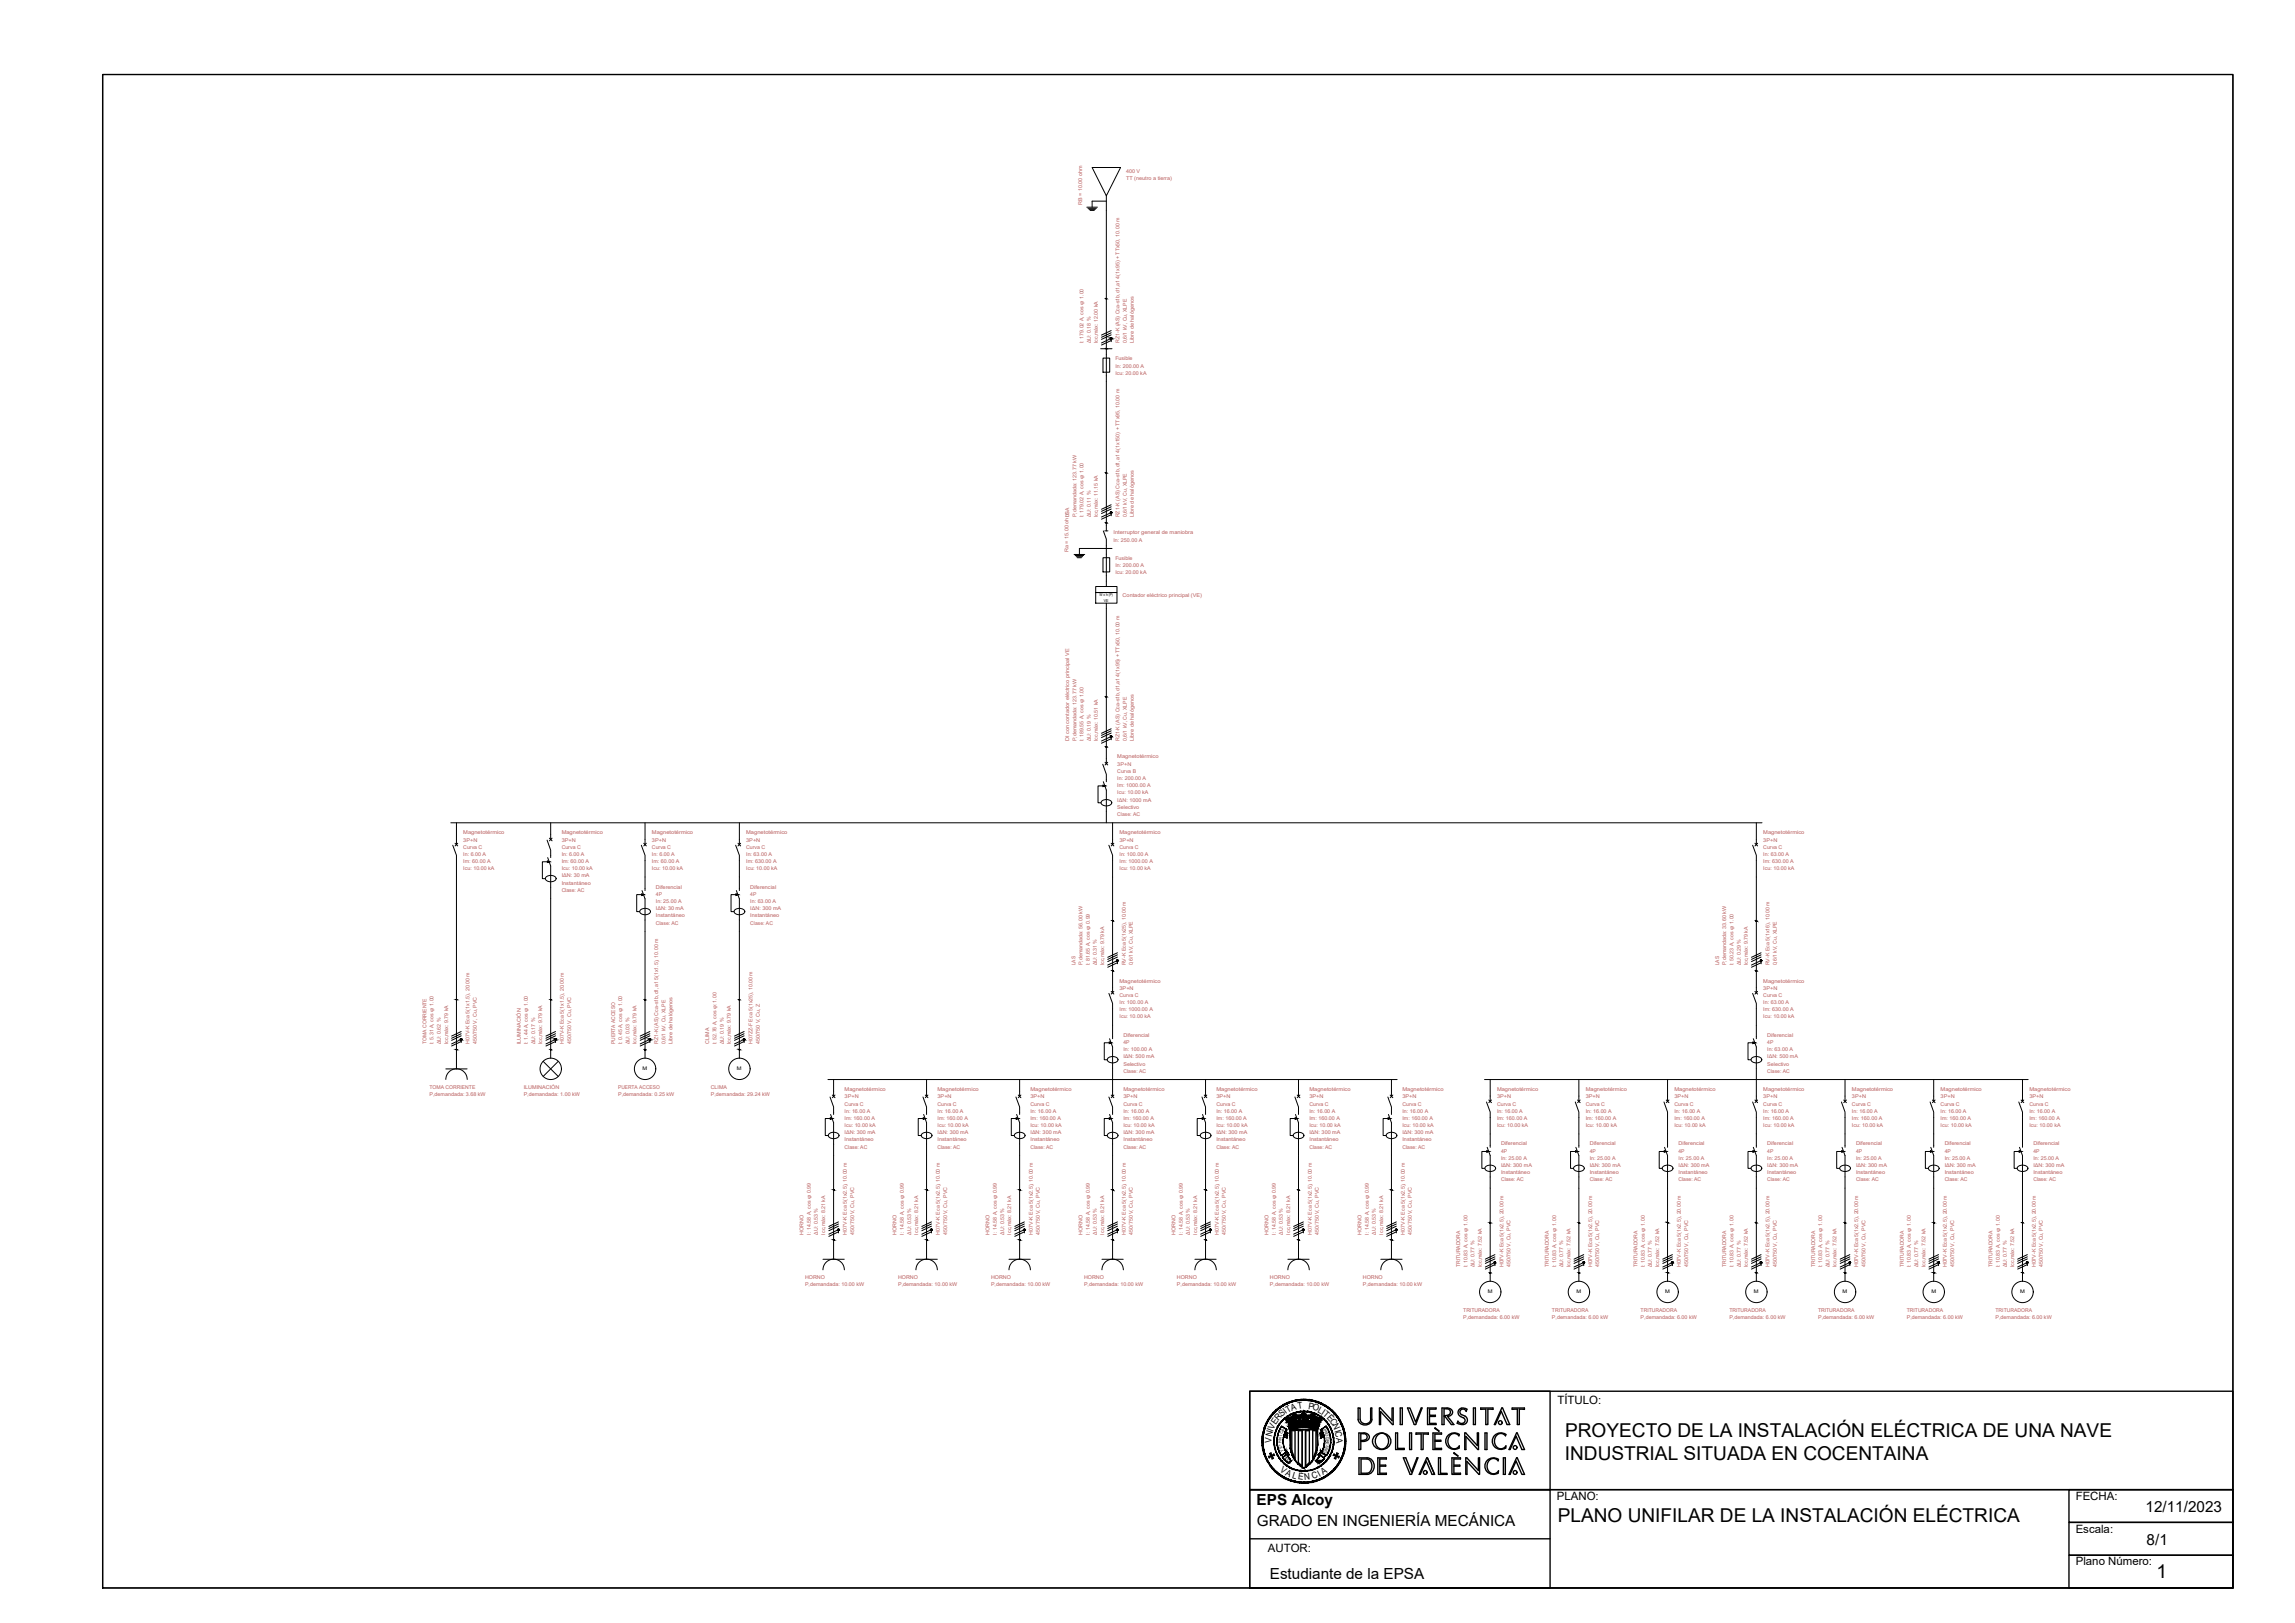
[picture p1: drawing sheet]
<svg xmlns="http://www.w3.org/2000/svg" width="420mm" height="297mm" viewBox="0 0 420 297" stroke-linecap="round" stroke-linejoin="round" font-family="sans-serif">
<defs><g id="words">
<g font-size="3.5">
<text x="286.5" y="263">PROYECTO DE LA INSTALACIÓN ELÉCTRICA DE UNA NAVE</text>
<text x="286.5" y="267.2">INDUSTRIAL SITUADA EN COCENTAINA</text>
<text x="285.2" y="278.6">PLANO UNIFILAR DE LA INSTALACIÓN ELÉCTRICA</text>
<text x="394.8" y="288.7">1</text>
</g>
<g font-size="2.8">
<text x="230.1" y="275.5">EPS Alcoy</text>
<text x="230.1" y="279.4">GRADO EN INGENIERÍA MECÁNICA</text>
<text x="392.8" y="276.7">12/11/2023</text>
<text x="393" y="282.7">8/1</text>
<text x="232.5" y="289">Estudiante de la EPSA</text>
</g>
<g font-size="2.1">
<text x="285.1" y="256.9">TÍTULO:</text>
<text x="285" y="274.5">PLANO:</text>
<text x="380" y="274.5">FECHA:</text>
<text x="380" y="280.5">Escala:</text>
<text x="232.1" y="284">AUTOR:</text>
<text x="380" y="286.5">Plano Número:</text>
</g>
<g font-size="1.7">
<text x="237.6" y="257.9" transform="rotate(-9 237.6 257.9)">T</text>
<text x="239.5" y="257.9" transform="rotate(8 239.5 257.9)">P</text>
<text x="241.7" y="257.2" transform="rotate(-162 241.7 257.2)">O</text>
<text x="232.8" y="263" transform="rotate(-76 232.8 263)">N</text>
<text x="233" y="262.1" transform="rotate(-69 233 262.1)">I</text>
<text x="233.1" y="261.6" transform="rotate(-65 233.1 261.6)">V</text>
<text x="233.6" y="260.7" transform="rotate(-55 233.6 260.7)">E</text>
<text x="234.1" y="260" transform="rotate(-48 234.1 260)">R</text>
<text x="234.7" y="259.4" transform="rotate(-40 234.7 259.4)">S</text>
<text x="235.4" y="258.8" transform="rotate(-37 235.4 258.8)">I</text>
<text x="235.8" y="258.6" transform="rotate(-29 235.8 258.6)">T</text>
<text x="236.5" y="258.3" transform="rotate(-18 236.5 258.3)">A</text>
<text x="241.2" y="258.4" transform="rotate(28 241.2 258.4)">L</text>
<text x="241.8" y="258.7" transform="rotate(35 241.8 258.7)">I</text>
<text x="242.1" y="258.9" transform="rotate(41 242.1 258.9)">T</text>
<text x="242.8" y="259.5" transform="rotate(48 242.8 259.5)">È</text>
<text x="243.4" y="260.1" transform="rotate(57 243.4 260.1)">C</text>
<text x="243.9" y="260.9" transform="rotate(66 243.9 260.9)">N</text>
<text x="244.3" y="261.8" transform="rotate(72 244.3 261.8)">I</text>
<text x="244.4" y="262.1" transform="rotate(78 244.4 262.1)">C</text>
<text x="244.6" y="263.1" transform="rotate(89 244.6 263.1)">A</text>
<text x="232.8" y="264.1" transform="rotate(-88 232.8 264.1)">V</text>
<text x="234.3" y="269.3" transform="rotate(36 234.3 269.3)">V</text>
<text x="235.2" y="270" transform="rotate(25 235.2 270)">A</text>
<text x="242.2" y="269.9" transform="rotate(-32 242.2 269.9)">A</text>
<text x="236.5" y="270.5" transform="rotate(16 236.5 270.5)">L</text>
<text x="237.6" y="270.8" transform="rotate(8 237.6 270.8)">È</text>
<text x="238.8" y="270.9" transform="rotate(-7 238.8 270.9)">N</text>
<text x="240.3" y="270.7" transform="rotate(-18 240.3 270.7)">C</text>
<text x="241.6" y="270.3" transform="rotate(-28 241.6 270.3)">I</text>
</g>
<g font-size="1" fill="#b85c5c">
<text x="206.2" y="31.6">400 V</text>
<text x="206.2" y="32.9">TT (neutro a tierra)</text>
<text x="198.1" y="37.5" transform="rotate(-90 198.1 37.5)">RB = 10.00 ohm</text>
<text x="198.4" y="62.8" transform="rotate(-90 198.4 62.8)">I: 179.02 A, cos φ: 1.00</text>
<text x="199.7" y="62.8" transform="rotate(-90 199.7 62.8)">ΔU: 0.18 %</text>
<text x="201" y="62.8" transform="rotate(-90 201 62.8)">Icc,máx: 12.00 kA</text>
<text x="204.2" y="66">Fusible</text>
<text x="205" y="62.8" transform="rotate(-90 205 62.8)">RZ1-K (AS) Cca-s1b,d1,a1 4(1x95) + TTx50, 10.00 m</text>
<text x="206.3" y="62.8" transform="rotate(-90 206.3 62.8)">0,6/1 kV, Cu, XLPE</text>
<text x="207.6" y="62.8" transform="rotate(-90 207.6 62.8)">Libre de halógenos</text>
<text x="204.2" y="67.3">In: 200.00 A</text>
<text x="204.2" y="68.6">Icu: 20.00 kA</text>
<text x="195.7" y="94.7" transform="rotate(-90 195.7 94.7)">LGA</text>
<text x="197.1" y="94.7" transform="rotate(-90 197.1 94.7)">P,demandada: 123.77 kW</text>
<text x="198.4" y="94.7" transform="rotate(-90 198.4 94.7)">I: 179.02 A, cos φ: 1.00</text>
<text x="199.7" y="94.7" transform="rotate(-90 199.7 94.7)">ΔU: 0.11 %</text>
<text x="201" y="94.7" transform="rotate(-90 201 94.7)">Icc,máx: 11.15 kA</text>
<text x="205" y="94.7" transform="rotate(-90 205 94.7)">RZ1-K (AS) Cca-s1b,d1,a1 4(1x150) + TTx95, 10.00 m</text>
<text x="206.3" y="94.7" transform="rotate(-90 206.3 94.7)">0,6/1 kV, Cu, XLPE</text>
<text x="207.6" y="94.7" transform="rotate(-90 207.6 94.7)">Libre de halógenos</text>
<text x="195.6" y="101" transform="rotate(-90 195.6 101)">Ra = 15.00 ohm</text>
<text x="203.9" y="97.8">Interruptor general de maniobra</text>
<text x="203.9" y="99.1">In: 250.00 A</text>
<text x="204.2" y="102.5">Fusible</text>
<text x="204.2" y="103.8">In: 200.00 A</text>
<text x="204.2" y="105.1">Icu: 20.00 kA</text>
<text x="205.5" y="109.3">Contador eléctrico principal (VE)</text>
<text x="195.7" y="135.7" transform="rotate(-90 195.7 135.7)">DI con contador eléctrico principal VE</text>
<text x="197.1" y="135.7" transform="rotate(-90 197.1 135.7)">P,demandada: 123.77 kW</text>
<text x="198.4" y="135.7" transform="rotate(-90 198.4 135.7)">I: 189.55 A, cos φ: 1.00</text>
<text x="199.7" y="135.7" transform="rotate(-90 199.7 135.7)">ΔU: 0.19 %</text>
<text x="201" y="135.7" transform="rotate(-90 201 135.7)">Icc,máx: 10.51 kA</text>
<text x="205" y="135.7" transform="rotate(-90 205 135.7)">RZ1-K (AS) Cca-s1b,d1,a1 4(1x95) + TTx50, 10.00 m</text>
<text x="206.3" y="135.7" transform="rotate(-90 206.3 135.7)">0,6/1 kV, Cu, XLPE</text>
<text x="207.6" y="135.7" transform="rotate(-90 207.6 135.7)">Libre de halógenos</text>
<text x="204.6" y="138.8">Magnetotérmico</text>
<text x="204.6" y="140.1">3P+N</text>
<text x="204.6" y="141.4">Curva B</text>
<text x="204.6" y="142.8">In: 200.00 A</text>
<text x="204.6" y="144.1">Im: 1000.00 A</text>
<text x="204.6" y="145.4">Icu: 10.00 kA</text>
<text x="204.6" y="146.7">IΔN: 1000 mA</text>
<text x="204.6" y="148">Selectivo</text>
<text x="204.6" y="149.3">Clase: AC</text>
<text x="84.8" y="152.7">Magnetotérmico</text>
<text x="84.8" y="154">3P+N</text>
<text x="84.8" y="155.3">Curva C</text>
<text x="102.8" y="152.7">Magnetotérmico</text>
<text x="102.8" y="154">3P+N</text>
<text x="102.8" y="155.3">Curva C</text>
<text x="119.4" y="152.7">Magnetotérmico</text>
<text x="119.4" y="154">3P+N</text>
<text x="119.4" y="155.3">Curva C</text>
<text x="136.6" y="152.7">Magnetotérmico</text>
<text x="136.6" y="154">3P+N</text>
<text x="136.6" y="155.3">Curva C</text>
<text x="205" y="152.7">Magnetotérmico</text>
<text x="205" y="154">3P+N</text>
<text x="205" y="155.3">Curva C</text>
<text x="322.8" y="152.7">Magnetotérmico</text>
<text x="322.8" y="154">3P+N</text>
<text x="322.8" y="155.3">Curva C</text>
<text x="84.8" y="156.6">In: 6.00 A</text>
<text x="84.8" y="158">Im: 60.00 A</text>
<text x="84.8" y="159.3">Icu: 10.00 kA</text>
<text x="102.8" y="156.6">In: 6.00 A</text>
<text x="102.8" y="158">Im: 60.00 A</text>
<text x="102.8" y="159.3">Icu: 10.00 kA</text>
<text x="102.8" y="160.6">IΔN: 30 mA</text>
<text x="102.8" y="161.9">Instantáneo</text>
<text x="119.4" y="156.6">In: 6.00 A</text>
<text x="119.4" y="158">Im: 60.00 A</text>
<text x="119.4" y="159.3">Icu: 10.00 kA</text>
<text x="136.6" y="156.6">In: 63.00 A</text>
<text x="136.6" y="158">Im: 630.00 A</text>
<text x="136.6" y="159.3">Icu: 10.00 kA</text>
<text x="205" y="156.6">In: 100.00 A</text>
<text x="205" y="158">Im: 1000.00 A</text>
<text x="205" y="159.3">Icu: 10.00 kA</text>
<text x="322.8" y="156.6">In: 63.00 A</text>
<text x="322.8" y="158">Im: 630.00 A</text>
<text x="322.8" y="159.3">Icu: 10.00 kA</text>
<text x="102.8" y="163.2">Clase: AC</text>
<text x="120.1" y="162.7">Diferencial</text>
<text x="120.1" y="164">4P</text>
<text x="120.1" y="165.3">In: 25.00 A</text>
<text x="120.1" y="166.6">IΔN: 30 mA</text>
<text x="120.1" y="167.9">Instantáneo</text>
<text x="137.4" y="162.7">Diferencial</text>
<text x="137.4" y="164">4P</text>
<text x="137.4" y="165.3">In: 63.00 A</text>
<text x="137.4" y="166.6">IΔN: 300 mA</text>
<text x="137.4" y="167.9">Instantáneo</text>
<text x="120.1" y="169.2">Clase: AC</text>
<text x="137.4" y="169.2">Clase: AC</text>
<text x="196.9" y="176.7" transform="rotate(-90 196.9 176.7)">LAS</text>
<text x="198.2" y="176.7" transform="rotate(-90 198.2 176.7)">P,demandada: 56.00 kW</text>
<text x="199.5" y="176.7" transform="rotate(-90 199.5 176.7)">I: 81.65 A, cos φ: 0.99</text>
<text x="200.8" y="176.7" transform="rotate(-90 200.8 176.7)">ΔU: 0.31 %</text>
<text x="202.1" y="176.7" transform="rotate(-90 202.1 176.7)">Icc,máx: 9.79 kA</text>
<text x="205" y="179.8">Magnetotérmico</text>
<text x="206.1" y="176.7" transform="rotate(-90 206.1 176.7)">RV-K Eca 5(1x25), 10.00 m</text>
<text x="207.4" y="176.7" transform="rotate(-90 207.4 176.7)">0,6/1 kV, Cu, XLPE</text>
<text x="314.7" y="176.7" transform="rotate(-90 314.7 176.7)">LAS</text>
<text x="316" y="176.7" transform="rotate(-90 316 176.7)">P,demandada: 33.60 kW</text>
<text x="317.4" y="176.7" transform="rotate(-90 317.4 176.7)">I: 50.23 A, cos φ: 1.00</text>
<text x="318.7" y="176.7" transform="rotate(-90 318.7 176.7)">ΔU: 0.29 %</text>
<text x="320" y="176.7" transform="rotate(-90 320 176.7)">Icc,máx: 9.79 kA</text>
<text x="322.8" y="179.8">Magnetotérmico</text>
<text x="324" y="176.7" transform="rotate(-90 324 176.7)">RV-K Eca 5(1x16), 10.00 m</text>
<text x="325.3" y="176.7" transform="rotate(-90 325.3 176.7)">0,6/1 kV, Cu, XLPE</text>
<text x="205" y="181.1">3P+N</text>
<text x="205" y="182.4">Curva C</text>
<text x="205" y="183.8">In: 100.00 A</text>
<text x="205" y="185.1">Im: 1000.00 A</text>
<text x="322.8" y="181.1">3P+N</text>
<text x="322.8" y="182.4">Curva C</text>
<text x="322.8" y="183.8">In: 63.00 A</text>
<text x="322.8" y="185.1">Im: 630.00 A</text>
<text x="78.1" y="191.1" transform="rotate(-90 78.1 191.1)">TOMA CORRIENTE</text>
<text x="79.4" y="191.1" transform="rotate(-90 79.4 191.1)">I: 5.31 A, cos φ: 1.00</text>
<text x="80.7" y="191.1" transform="rotate(-90 80.7 191.1)">ΔU: 0.62 %</text>
<text x="82" y="191.1" transform="rotate(-90 82 191.1)">Icc,máx: 9.79 kA</text>
<text x="86" y="191.1" transform="rotate(-90 86 191.1)">H07V-K Eca 5(1x1.5), 20.00 m</text>
<text x="87.3" y="191.1" transform="rotate(-90 87.3 191.1)">450/750 V, Cu, PVC</text>
<text x="95.3" y="191.1" transform="rotate(-90 95.3 191.1)">ILUMINACIÓN</text>
<text x="96.6" y="191.1" transform="rotate(-90 96.6 191.1)">I: 1.44 A, cos φ: 1.00</text>
<text x="98" y="191.1" transform="rotate(-90 98 191.1)">ΔU: 0.17 %</text>
<text x="99.3" y="191.1" transform="rotate(-90 99.3 191.1)">Icc,máx: 9.79 kA</text>
<text x="103.3" y="191.1" transform="rotate(-90 103.3 191.1)">H07V-K Eca 5(1x1.5), 20.00 m</text>
<text x="104.6" y="191.1" transform="rotate(-90 104.6 191.1)">450/750 V, Cu, PVC</text>
<text x="112.6" y="191.1" transform="rotate(-90 112.6 191.1)">PUERTA ACCESO</text>
<text x="113.9" y="191.1" transform="rotate(-90 113.9 191.1)">I: 0.45 A, cos φ: 1.00</text>
<text x="115.2" y="191.1" transform="rotate(-90 115.2 191.1)">ΔU: 0.03 %</text>
<text x="116.5" y="191.1" transform="rotate(-90 116.5 191.1)">Icc,máx: 9.79 kA</text>
<text x="120.5" y="191.1" transform="rotate(-90 120.5 191.1)">RZ1-K (AS) Cca-s1b,d1,a1 5(1x1.5), 10.00 m</text>
<text x="121.8" y="191.1" transform="rotate(-90 121.8 191.1)">0,6/1 kV, Cu, XLPE</text>
<text x="123.1" y="191.1" transform="rotate(-90 123.1 191.1)">Libre de halógenos</text>
<text x="129.9" y="191.1" transform="rotate(-90 129.9 191.1)">CLIMA</text>
<text x="131.2" y="191.1" transform="rotate(-90 131.2 191.1)">I: 52.76 A, cos φ: 1.00</text>
<text x="132.5" y="191.1" transform="rotate(-90 132.5 191.1)">ΔU: 0.19 %</text>
<text x="133.8" y="191.1" transform="rotate(-90 133.8 191.1)">Icc,máx: 9.79 kA</text>
<text x="137.8" y="191.1" transform="rotate(-90 137.8 191.1)">H07ZZ-F Eca 5(1x25), 10.00 m</text>
<text x="139.1" y="191.1" transform="rotate(-90 139.1 191.1)">450/750 V, Cu, Z</text>
<text x="205" y="186.4">Icu: 10.00 kA</text>
<text x="205.7" y="189.8">Diferencial</text>
<text x="205.7" y="191.1">4P</text>
<text x="322.8" y="186.4">Icu: 10.00 kA</text>
<text x="323.5" y="189.8">Diferencial</text>
<text x="323.5" y="191.1">4P</text>
<text x="205.7" y="192.4">In: 100.00 A</text>
<text x="205.7" y="193.7">IΔN: 500 mA</text>
<text x="205.7" y="195">Selectivo</text>
<text x="205.7" y="196.3">Clase: AC</text>
<text x="323.5" y="192.4">In: 63.00 A</text>
<text x="323.5" y="193.7">IΔN: 500 mA</text>
<text x="323.5" y="195">Selectivo</text>
<text x="323.5" y="196.3">Clase: AC</text>
<text x="78.6" y="199.2">TOMA CORRIENTE</text>
<text x="78.6" y="200.6">P,demandada: 3.68 kW</text>
<text x="95.9" y="199.2">ILUMINACIÓN</text>
<text x="95.9" y="200.6">P,demandada: 1.00 kW</text>
<text x="113.2" y="199.2">PUERTA ACCESO</text>
<text x="113.2" y="200.6">P,demandada: 0.25 kW</text>
<text x="130.1" y="199.2">CLIMA</text>
<text x="130.1" y="200.6">P,demandada: 29.24 kW</text>
<text x="154.6" y="199.7">Magnetotérmico</text>
<text x="154.6" y="201">3P+N</text>
<text x="154.6" y="202.3">Curva C</text>
<text x="154.6" y="203.7">In: 16.00 A</text>
<text x="171.6" y="199.7">Magnetotérmico</text>
<text x="171.6" y="201">3P+N</text>
<text x="171.6" y="202.3">Curva C</text>
<text x="171.6" y="203.7">In: 16.00 A</text>
<text x="188.7" y="199.7">Magnetotérmico</text>
<text x="188.7" y="201">3P+N</text>
<text x="188.7" y="202.3">Curva C</text>
<text x="188.7" y="203.7">In: 16.00 A</text>
<text x="205.7" y="199.7">Magnetotérmico</text>
<text x="205.7" y="201">3P+N</text>
<text x="205.7" y="202.3">Curva C</text>
<text x="205.7" y="203.7">In: 16.00 A</text>
<text x="222.7" y="199.7">Magnetotérmico</text>
<text x="222.7" y="201">3P+N</text>
<text x="222.7" y="202.3">Curva C</text>
<text x="222.7" y="203.7">In: 16.00 A</text>
<text x="239.7" y="199.7">Magnetotérmico</text>
<text x="239.7" y="201">3P+N</text>
<text x="239.7" y="202.3">Curva C</text>
<text x="239.7" y="203.7">In: 16.00 A</text>
<text x="256.8" y="199.7">Magnetotérmico</text>
<text x="256.8" y="201">3P+N</text>
<text x="256.8" y="202.3">Curva C</text>
<text x="256.8" y="203.7">In: 16.00 A</text>
<text x="274.1" y="199.7">Magnetotérmico</text>
<text x="274.1" y="201">3P+N</text>
<text x="274.1" y="202.3">Curva C</text>
<text x="274.1" y="203.7">In: 16.00 A</text>
<text x="290.3" y="199.7">Magnetotérmico</text>
<text x="290.3" y="201">3P+N</text>
<text x="290.3" y="202.3">Curva C</text>
<text x="290.3" y="203.7">In: 16.00 A</text>
<text x="306.6" y="199.7">Magnetotérmico</text>
<text x="306.6" y="201">3P+N</text>
<text x="306.6" y="202.3">Curva C</text>
<text x="306.6" y="203.7">In: 16.00 A</text>
<text x="322.8" y="199.7">Magnetotérmico</text>
<text x="322.8" y="201">3P+N</text>
<text x="322.8" y="202.3">Curva C</text>
<text x="322.8" y="203.7">In: 16.00 A</text>
<text x="339" y="199.7">Magnetotérmico</text>
<text x="339" y="201">3P+N</text>
<text x="339" y="202.3">Curva C</text>
<text x="339" y="203.7">In: 16.00 A</text>
<text x="355.3" y="199.7">Magnetotérmico</text>
<text x="355.3" y="201">3P+N</text>
<text x="355.3" y="202.3">Curva C</text>
<text x="355.3" y="203.7">In: 16.00 A</text>
<text x="371.5" y="199.7">Magnetotérmico</text>
<text x="371.5" y="201">3P+N</text>
<text x="371.5" y="202.3">Curva C</text>
<text x="371.5" y="203.7">In: 16.00 A</text>
<text x="154.6" y="205">Im: 160.00 A</text>
<text x="154.6" y="206.3">Icu: 10.00 kA</text>
<text x="154.6" y="207.6">IΔN: 300 mA</text>
<text x="154.6" y="208.9">Instantáneo</text>
<text x="171.6" y="205">Im: 160.00 A</text>
<text x="171.6" y="206.3">Icu: 10.00 kA</text>
<text x="171.6" y="207.6">IΔN: 300 mA</text>
<text x="171.6" y="208.9">Instantáneo</text>
<text x="188.7" y="205">Im: 160.00 A</text>
<text x="188.7" y="206.3">Icu: 10.00 kA</text>
<text x="188.7" y="207.6">IΔN: 300 mA</text>
<text x="188.7" y="208.9">Instantáneo</text>
<text x="205.7" y="205">Im: 160.00 A</text>
<text x="205.7" y="206.3">Icu: 10.00 kA</text>
<text x="205.7" y="207.6">IΔN: 300 mA</text>
<text x="205.7" y="208.9">Instantáneo</text>
<text x="222.7" y="205">Im: 160.00 A</text>
<text x="222.7" y="206.3">Icu: 10.00 kA</text>
<text x="222.7" y="207.6">IΔN: 300 mA</text>
<text x="222.7" y="208.9">Instantáneo</text>
<text x="239.7" y="205">Im: 160.00 A</text>
<text x="239.7" y="206.3">Icu: 10.00 kA</text>
<text x="239.7" y="207.6">IΔN: 300 mA</text>
<text x="239.7" y="208.9">Instantáneo</text>
<text x="256.8" y="205">Im: 160.00 A</text>
<text x="256.8" y="206.3">Icu: 10.00 kA</text>
<text x="256.8" y="207.6">IΔN: 300 mA</text>
<text x="256.8" y="208.9">Instantáneo</text>
<text x="274.1" y="205">Im: 160.00 A</text>
<text x="274.1" y="206.3">Icu: 10.00 kA</text>
<text x="274.8" y="209.6">Diferencial</text>
<text x="290.3" y="205">Im: 160.00 A</text>
<text x="290.3" y="206.3">Icu: 10.00 kA</text>
<text x="291" y="209.6">Diferencial</text>
<text x="306.6" y="205">Im: 160.00 A</text>
<text x="306.6" y="206.3">Icu: 10.00 kA</text>
<text x="307.3" y="209.6">Diferencial</text>
<text x="322.8" y="205">Im: 160.00 A</text>
<text x="322.8" y="206.3">Icu: 10.00 kA</text>
<text x="323.5" y="209.6">Diferencial</text>
<text x="339" y="205">Im: 160.00 A</text>
<text x="339" y="206.3">Icu: 10.00 kA</text>
<text x="339.8" y="209.6">Diferencial</text>
<text x="355.3" y="205">Im: 160.00 A</text>
<text x="355.3" y="206.3">Icu: 10.00 kA</text>
<text x="356" y="209.6">Diferencial</text>
<text x="371.5" y="205">Im: 160.00 A</text>
<text x="371.5" y="206.3">Icu: 10.00 kA</text>
<text x="372.3" y="209.6">Diferencial</text>
<text x="154.6" y="210.2">Clase: AC</text>
<text x="171.6" y="210.2">Clase: AC</text>
<text x="188.7" y="210.2">Clase: AC</text>
<text x="205.7" y="210.2">Clase: AC</text>
<text x="222.7" y="210.2">Clase: AC</text>
<text x="239.7" y="210.2">Clase: AC</text>
<text x="256.8" y="210.2">Clase: AC</text>
<text x="274.8" y="211">4P</text>
<text x="274.8" y="212.3">In: 25.00 A</text>
<text x="274.8" y="213.6">IΔN: 300 mA</text>
<text x="274.8" y="214.9">Instantáneo</text>
<text x="291" y="211">4P</text>
<text x="291" y="212.3">In: 25.00 A</text>
<text x="291" y="213.6">IΔN: 300 mA</text>
<text x="291" y="214.9">Instantáneo</text>
<text x="307.3" y="211">4P</text>
<text x="307.3" y="212.3">In: 25.00 A</text>
<text x="307.3" y="213.6">IΔN: 300 mA</text>
<text x="307.3" y="214.9">Instantáneo</text>
<text x="323.5" y="211">4P</text>
<text x="323.5" y="212.3">In: 25.00 A</text>
<text x="323.5" y="213.6">IΔN: 300 mA</text>
<text x="323.5" y="214.9">Instantáneo</text>
<text x="339.8" y="211">4P</text>
<text x="339.8" y="212.3">In: 25.00 A</text>
<text x="339.8" y="213.6">IΔN: 300 mA</text>
<text x="339.8" y="214.9">Instantáneo</text>
<text x="356" y="211">4P</text>
<text x="356" y="212.3">In: 25.00 A</text>
<text x="356" y="213.6">IΔN: 300 mA</text>
<text x="356" y="214.9">Instantáneo</text>
<text x="372.3" y="211">4P</text>
<text x="372.3" y="212.3">In: 25.00 A</text>
<text x="372.3" y="213.6">IΔN: 300 mA</text>
<text x="372.3" y="214.9">Instantáneo</text>
<text x="274.8" y="216.2">Clase: AC</text>
<text x="291" y="216.2">Clase: AC</text>
<text x="307.3" y="216.2">Clase: AC</text>
<text x="323.5" y="216.2">Clase: AC</text>
<text x="339.8" y="216.2">Clase: AC</text>
<text x="356" y="216.2">Clase: AC</text>
<text x="372.3" y="216.2">Clase: AC</text>
<text x="147.1" y="225.9" transform="rotate(-90 147.1 225.9)">HORNO</text>
<text x="148.4" y="225.9" transform="rotate(-90 148.4 225.9)">I: 14.58 A, cos φ: 0.99</text>
<text x="149.8" y="225.9" transform="rotate(-90 149.8 225.9)">ΔU: 0.53 %</text>
<text x="151.1" y="225.9" transform="rotate(-90 151.1 225.9)">Icc,máx: 8.21 kA</text>
<text x="155" y="225.9" transform="rotate(-90 155 225.9)">H07V-K Eca 5(1x2.5), 10.00 m</text>
<text x="156.4" y="225.9" transform="rotate(-90 156.4 225.9)">450/750 V, Cu, PVC</text>
<text x="164.1" y="225.9" transform="rotate(-90 164.1 225.9)">HORNO</text>
<text x="165.5" y="225.9" transform="rotate(-90 165.5 225.9)">I: 14.58 A, cos φ: 0.99</text>
<text x="166.8" y="225.9" transform="rotate(-90 166.8 225.9)">ΔU: 0.53 %</text>
<text x="168.1" y="225.9" transform="rotate(-90 168.1 225.9)">Icc,máx: 8.21 kA</text>
<text x="172.1" y="225.9" transform="rotate(-90 172.1 225.9)">H07V-K Eca 5(1x2.5), 10.00 m</text>
<text x="173.4" y="225.9" transform="rotate(-90 173.4 225.9)">450/750 V, Cu, PVC</text>
<text x="181.2" y="225.9" transform="rotate(-90 181.2 225.9)">HORNO</text>
<text x="182.5" y="225.9" transform="rotate(-90 182.5 225.9)">I: 14.58 A, cos φ: 0.99</text>
<text x="183.8" y="225.9" transform="rotate(-90 183.8 225.9)">ΔU: 0.53 %</text>
<text x="185.1" y="225.9" transform="rotate(-90 185.1 225.9)">Icc,máx: 8.21 kA</text>
<text x="189.1" y="225.9" transform="rotate(-90 189.1 225.9)">H07V-K Eca 5(1x2.5), 10.00 m</text>
<text x="190.4" y="225.9" transform="rotate(-90 190.4 225.9)">450/750 V, Cu, PVC</text>
<text x="198.2" y="225.9" transform="rotate(-90 198.2 225.9)">HORNO</text>
<text x="199.5" y="225.9" transform="rotate(-90 199.5 225.9)">I: 14.58 A, cos φ: 0.99</text>
<text x="200.8" y="225.9" transform="rotate(-90 200.8 225.9)">ΔU: 0.53 %</text>
<text x="202.1" y="225.9" transform="rotate(-90 202.1 225.9)">Icc,máx: 8.21 kA</text>
<text x="206.1" y="225.9" transform="rotate(-90 206.1 225.9)">H07V-K Eca 5(1x2.5), 10.00 m</text>
<text x="207.4" y="225.9" transform="rotate(-90 207.4 225.9)">450/750 V, Cu, PVC</text>
<text x="215.2" y="225.9" transform="rotate(-90 215.2 225.9)">HORNO</text>
<text x="216.5" y="225.9" transform="rotate(-90 216.5 225.9)">I: 14.58 A, cos φ: 0.99</text>
<text x="217.8" y="225.9" transform="rotate(-90 217.8 225.9)">ΔU: 0.53 %</text>
<text x="219.2" y="225.9" transform="rotate(-90 219.2 225.9)">Icc,máx: 8.21 kA</text>
<text x="223.1" y="225.9" transform="rotate(-90 223.1 225.9)">H07V-K Eca 5(1x2.5), 10.00 m</text>
<text x="224.4" y="225.9" transform="rotate(-90 224.4 225.9)">450/750 V, Cu, PVC</text>
<text x="232.2" y="225.9" transform="rotate(-90 232.2 225.9)">HORNO</text>
<text x="233.6" y="225.9" transform="rotate(-90 233.6 225.9)">I: 14.58 A, cos φ: 0.99</text>
<text x="234.9" y="225.9" transform="rotate(-90 234.9 225.9)">ΔU: 0.53 %</text>
<text x="236.2" y="225.9" transform="rotate(-90 236.2 225.9)">Icc,máx: 8.21 kA</text>
<text x="240.1" y="225.9" transform="rotate(-90 240.1 225.9)">H07V-K Eca 5(1x2.5), 10.00 m</text>
<text x="241.5" y="225.9" transform="rotate(-90 241.5 225.9)">450/750 V, Cu, PVC</text>
<text x="249.3" y="225.9" transform="rotate(-90 249.3 225.9)">HORNO</text>
<text x="250.6" y="225.9" transform="rotate(-90 250.6 225.9)">I: 14.58 A, cos φ: 0.99</text>
<text x="251.9" y="225.9" transform="rotate(-90 251.9 225.9)">ΔU: 0.53 %</text>
<text x="253.2" y="225.9" transform="rotate(-90 253.2 225.9)">Icc,máx: 8.21 kA</text>
<text x="257.2" y="225.9" transform="rotate(-90 257.2 225.9)">H07V-K Eca 5(1x2.5), 10.00 m</text>
<text x="258.5" y="225.9" transform="rotate(-90 258.5 225.9)">450/750 V, Cu, PVC</text>
<text x="267.3" y="231.9" transform="rotate(-90 267.3 231.9)">TRITURADORA</text>
<text x="268.6" y="231.9" transform="rotate(-90 268.6 231.9)">I: 10.83 A, cos φ: 1.00</text>
<text x="270" y="231.9" transform="rotate(-90 270 231.9)">ΔU: 0.77 %</text>
<text x="271.3" y="231.9" transform="rotate(-90 271.3 231.9)">Icc,máx: 7.52 kA</text>
<text x="275.2" y="231.9" transform="rotate(-90 275.2 231.9)">H07V-K Eca 5(1x2.5), 20.00 m</text>
<text x="276.5" y="231.9" transform="rotate(-90 276.5 231.9)">450/750 V, Cu, PVC</text>
<text x="283.6" y="231.9" transform="rotate(-90 283.6 231.9)">TRITURADORA</text>
<text x="284.9" y="231.9" transform="rotate(-90 284.9 231.9)">I: 10.83 A, cos φ: 1.00</text>
<text x="286.2" y="231.9" transform="rotate(-90 286.2 231.9)">ΔU: 0.77 %</text>
<text x="287.5" y="231.9" transform="rotate(-90 287.5 231.9)">Icc,máx: 7.52 kA</text>
<text x="291.5" y="231.9" transform="rotate(-90 291.5 231.9)">H07V-K Eca 5(1x2.5), 20.00 m</text>
<text x="292.8" y="231.9" transform="rotate(-90 292.8 231.9)">450/750 V, Cu, PVC</text>
<text x="299.8" y="231.9" transform="rotate(-90 299.8 231.9)">TRITURADORA</text>
<text x="301.1" y="231.9" transform="rotate(-90 301.1 231.9)">I: 10.83 A, cos φ: 1.00</text>
<text x="302.4" y="231.9" transform="rotate(-90 302.4 231.9)">ΔU: 0.77 %</text>
<text x="303.8" y="231.9" transform="rotate(-90 303.8 231.9)">Icc,máx: 7.52 kA</text>
<text x="307.7" y="231.9" transform="rotate(-90 307.7 231.9)">H07V-K Eca 5(1x2.5), 20.00 m</text>
<text x="309" y="231.9" transform="rotate(-90 309 231.9)">450/750 V, Cu, PVC</text>
<text x="316" y="231.9" transform="rotate(-90 316 231.9)">TRITURADORA</text>
<text x="317.4" y="231.9" transform="rotate(-90 317.4 231.9)">I: 10.83 A, cos φ: 1.00</text>
<text x="318.7" y="231.9" transform="rotate(-90 318.7 231.9)">ΔU: 0.77 %</text>
<text x="320" y="231.9" transform="rotate(-90 320 231.9)">Icc,máx: 7.52 kA</text>
<text x="324" y="231.9" transform="rotate(-90 324 231.9)">H07V-K Eca 5(1x2.5), 20.00 m</text>
<text x="325.3" y="231.9" transform="rotate(-90 325.3 231.9)">450/750 V, Cu, PVC</text>
<text x="332.3" y="231.9" transform="rotate(-90 332.3 231.9)">TRITURADORA</text>
<text x="333.6" y="231.9" transform="rotate(-90 333.6 231.9)">I: 10.83 A, cos φ: 1.00</text>
<text x="334.9" y="231.9" transform="rotate(-90 334.9 231.9)">ΔU: 0.77 %</text>
<text x="336.2" y="231.9" transform="rotate(-90 336.2 231.9)">Icc,máx: 7.52 kA</text>
<text x="340.2" y="231.9" transform="rotate(-90 340.2 231.9)">H07V-K Eca 5(1x2.5), 20.00 m</text>
<text x="341.5" y="231.9" transform="rotate(-90 341.5 231.9)">450/750 V, Cu, PVC</text>
<text x="348.5" y="231.9" transform="rotate(-90 348.5 231.9)">TRITURADORA</text>
<text x="349.8" y="231.9" transform="rotate(-90 349.8 231.9)">I: 10.83 A, cos φ: 1.00</text>
<text x="351.2" y="231.9" transform="rotate(-90 351.2 231.9)">ΔU: 0.77 %</text>
<text x="352.5" y="231.9" transform="rotate(-90 352.5 231.9)">Icc,máx: 7.52 kA</text>
<text x="356.4" y="231.9" transform="rotate(-90 356.4 231.9)">H07V-K Eca 5(1x2.5), 20.00 m</text>
<text x="357.8" y="231.9" transform="rotate(-90 357.8 231.9)">450/750 V, Cu, PVC</text>
<text x="364.8" y="231.9" transform="rotate(-90 364.8 231.9)">TRITURADORA</text>
<text x="366.1" y="231.9" transform="rotate(-90 366.1 231.9)">I: 10.83 A, cos φ: 1.00</text>
<text x="367.4" y="231.9" transform="rotate(-90 367.4 231.9)">ΔU: 0.77 %</text>
<text x="368.7" y="231.9" transform="rotate(-90 368.7 231.9)">Icc,máx: 7.52 kA</text>
<text x="372.7" y="231.9" transform="rotate(-90 372.7 231.9)">H07V-K Eca 5(1x2.5), 20.00 m</text>
<text x="374" y="231.9" transform="rotate(-90 374 231.9)">450/750 V, Cu, PVC</text>
<text x="147.4" y="234.1">HORNO</text>
<text x="147.4" y="235.4">P,demandada: 10.00 kW</text>
<text x="164.4" y="234.1">HORNO</text>
<text x="164.4" y="235.4">P,demandada: 10.00 kW</text>
<text x="181.4" y="234.1">HORNO</text>
<text x="181.4" y="235.4">P,demandada: 10.00 kW</text>
<text x="198.5" y="234.1">HORNO</text>
<text x="198.5" y="235.4">P,demandada: 10.00 kW</text>
<text x="215.5" y="234.1">HORNO</text>
<text x="215.5" y="235.4">P,demandada: 10.00 kW</text>
<text x="232.5" y="234.1">HORNO</text>
<text x="232.5" y="235.4">P,demandada: 10.00 kW</text>
<text x="249.5" y="234.1">HORNO</text>
<text x="249.5" y="235.4">P,demandada: 10.00 kW</text>
<text x="267.9" y="240.1">TRITURADORA</text>
<text x="267.9" y="241.4">P,demandada: 6.00 kW</text>
<text x="284.1" y="240.1">TRITURADORA</text>
<text x="284.1" y="241.4">P,demandada: 6.00 kW</text>
<text x="300.4" y="240.1">TRITURADORA</text>
<text x="300.4" y="241.4">P,demandada: 6.00 kW</text>
<text x="316.6" y="240.1">TRITURADORA</text>
<text x="316.6" y="241.4">P,demandada: 6.00 kW</text>
<text x="332.8" y="240.1">TRITURADORA</text>
<text x="332.8" y="241.4">P,demandada: 6.00 kW</text>
<text x="349.1" y="240.1">TRITURADORA</text>
<text x="349.1" y="241.4">P,demandada: 6.00 kW</text>
<text x="365.3" y="240.1">TRITURADORA</text>
<text x="365.3" y="241.4">P,demandada: 6.00 kW</text>
</g>
<g font-size=".9">
<text x="117.6" y="195.8">M</text>
<text x="134.9" y="195.8">M</text>
<text x="272.4" y="236.6">M</text>
<text x="288.6" y="236.6">M</text>
<text x="304.9" y="236.6">M</text>
<text x="321.1" y="236.6">M</text>
<text x="337.3" y="236.6">M</text>
<text x="353.6" y="236.6">M</text>
<text x="369.8" y="236.6">M</text>
</g>
<g font-size=".7">
<text x="201.3" y="109.2">W x h (P)</text>
<text x="202.1" y="110.2">VE</text>
<text x="234.6" y="263.5" transform="rotate(-85 234.6 263.5)">N</text>
<text x="234.7" y="262.9" transform="rotate(-84 234.7 262.9)">I</text>
<text x="234.8" y="262.5" transform="rotate(-65 234.8 262.5)">C</text>
<text x="235" y="262" transform="rotate(-61 235 262)">A</text>
<text x="242.2" y="261.6" transform="rotate(59 242.2 261.6)">P</text>
<text x="242.4" y="262" transform="rotate(65 242.4 262)">R</text>
<text x="242.6" y="262.5" transform="rotate(71 242.6 262.5)">O</text>
<text x="242.8" y="263" transform="rotate(88 242.8 263)">G</text>
<text x="242.8" y="264" transform="rotate(95 242.8 264)">E</text>
<text x="242.8" y="263.5" transform="rotate(90 242.8 263.5)">R</text>
<text x="234.6" y="264.2" transform="rotate(-95 234.6 264.2)">H</text>
<text x="234.8" y="265.1" transform="rotate(-109 234.8 265.1)">E</text>
<text x="235.1" y="265.6" transform="rotate(-114 235.1 265.6)">T</text>
<text x="235.8" y="266.8" transform="rotate(-131 235.8 266.8)">X</text>
<text x="236.1" y="267.1" transform="rotate(-141 236.1 267.1)">E</text>
<text x="242.5" y="265.4" transform="rotate(114 242.5 265.4)">O</text>
<text x="242.5" y="265.2" transform="rotate(117 242.5 265.2)">I</text>
<text x="242.7" y="264.8" transform="rotate(115 242.7 264.8)">S</text>
</g>
<text font-size=".6" x="234.4" y="264.6" transform="rotate(-99 234.4 264.6)">c</text>
</g></defs>
<!-- layer: FORMATO A3 -->
<path d="M18.8 13.6h390v277h-390z" fill="none" stroke="#000" stroke-width=".18"/>
<path d="M18.8 13.6h390v277h-390zM228.8 254.6h180v18h-180zM228.8 254.6h55v18h-55zM228.8 272.6h180v18h-180zM228.8 272.6h55v18h-55zM378.8 278.6h30v6h-30zM378.8 272.6h30v6h-30zM228.8 281.6h55M378.8 284.6h30v6h-30z" fill="none" stroke="#000" stroke-width=".25"/>
<!-- layer: 0_CAJETIN -->
<g fill="#000" stroke="#000" stroke-width=".18">
<path d="M237.2 259.3l.1 .1z"/>
<path d="M235.6 260l.1 .1zM235.6 260l.1 .1zM235.8 260.2l.3-.2zM235.8 260.2l.3-.2zM236.1 259.7v.1zM236.1 259.7l.1 .1zM235.8 259.7l.1-.1zM235.8 259.7l.1-.1zM235.7 259.6l.1 .1zM235.7 259.6l.1 .1zM235.4 259.7l.1-.1zM235.4 259.6h.1zM235.4 259.6l.1 .3zM235.4 259.6l.1 .3z"/>
<path d="M235.6 260l.1 .1zM235.6 260l.1 .1zM235.8 260.2l.3-.2zM235.8 260.2l.3-.2zM236.1 259.7v.1zM236.1 259.7l.1 .1zM235.8 259.7l.1-.1zM235.8 259.7l.1-.1zM235.7 259.6l.1 .1zM235.7 259.6l.1 .1zM235.4 259.7l.1-.1zM235.4 259.6h.1zM235.4 259.6l.1 .3zM235.4 259.6l.1 .3z"/>
<path d="M235.8 259.9h.1zM235.8 259.8l.1 .1zM235.7 259.8h.1zM235.7 259.8h.1zM235.6 259.8h.1zM235.6 259.8l.2 .3zM235.6 259.8l.2 .4zM235.9 260.1l-.1 .1zM235.9 260v.1zM235.9 260v.1zM235.9 259.9v.1zM235.9 259.9v.1z"/>
<path d="M235.8 259.9h.1zM235.8 259.8l.1 .1zM235.7 259.8h.1zM235.7 259.8h.1zM235.6 259.8h.1zM235.6 259.8l.2 .3zM235.6 259.8l.2 .4zM235.9 260.1l-.1 .1zM235.9 260v.1zM235.9 260v.1zM235.9 259.9v.1zM235.9 259.9v.1z"/>
<path d="M236.2 259.6v.1zM236.2 259.6v.1zM236.3 259.6v.1zM236.4 259.6h.1zM236.4 259.6h.1zM236.5 259.6h.1zM236.6 259.7v.1zM236.6 259.7v.1zM236.5 259.8v.1zM236.4 259.9h.1zM236.2 259.8l.1 .1zM236.2 259.8l.1 .1z"/>
<path d="M236.4 260l.2 .2v-.2zM236.4 260l.2 .2-.3-.1zM236.3 260.1l.2 .3 .1-.2zM236.3 260.1l.2 .3zM236.3 260.3v.2l.2-.1zM236.2 260.3l.1 .2zM236.2 260.3l-.1 .3 .2-.1zM236.1 260.3h.1l-.1 .3zM235.9 260.5l.2 .1v-.3zM235.9 260.5l.2-.2zM235.8 260.3l.1 .2 .2-.2zM235.8 260.3l.2-.1 .1 .1z"/>
<path d="M236.7 259.3l.2-.1zM236.7 259.2h.2zM236.6 259.4l.1 .2zM236.6 259.4v.2zM236.8 259.6l.7-.1zM236.8 259.7l.7-.2zM237.5 259.2l.1 .2zM237.5 259.2l.1 .2zM237.2 259.2l.2-.1zM237.3 259.1h.1zM237.2 259v.2zM237.2 259l.1 .1zM236.9 258.9h.2zM236.9 258.9h.2zM236.8 259.1l.1 .1zM236.8 259.1l.1 .1z"/>
<path d="M236.7 259.3l.2-.1zM236.7 259.2h.2zM236.6 259.4l.1 .2zM236.6 259.4v.2zM236.8 259.6l.7-.1zM236.8 259.7l.7-.2zM237.5 259.2l.1 .2zM237.5 259.2l.1 .2zM237.2 259.2l.2-.1zM237.3 259.1h.1zM237.2 259v.2zM237.2 259l.1 .1zM236.9 258.9h.2zM236.9 258.9h.2zM236.8 259.1l.1 .1zM236.8 259.1l.1 .1z"/>
<path d="M237.2 259.2v.1zM237 259.3l.1-.1zM237 259.3l.1-.1zM237 259.3h-.1zM236.9 259.3v.1zM236.9 259.4l.1 .1zM236.9 259.4l.1 .1zM237 259.5v.1zM237 259.6h.2zM237.1 259.6l.1-.1zM237.2 259.6v-.1z"/>
<path d="M237.2 259.3l.1 .1zM237.2 259.2v.1zM237 259.3l.1-.1zM237 259.3l.1-.1zM237 259.3h-.1zM236.9 259.3v.1zM236.9 259.4l.1 .1zM236.9 259.4l.1 .1zM237 259.5v.1zM237 259.6h.2zM237.1 259.6l.1-.1zM237.2 259.6v-.1z"/>
<path d="M237 259.7l.3 .3v-.3zM237 259.7l.3 .3-.3-.1zM237 259.9l.2 .4 .1-.3zM237 259.9l.2 .4-.2-.2zM237 260.1l-.1 .3 .3-.1zM236.9 260.1h.1l-.1 .3zM236.7 260.3l.2 .1v-.3zM236.8 260.1h.1l-.2 .2zM236.5 260.2l.2 .1 .1-.2zM236.5 260.2l.2-.2 .1 .1zM236.4 260l.1 .2 .2-.2zM236.4 260l.2-.1 .1 .1z"/>
<path d="M237.8 259.2l-.1 .1zM237.8 259.2v.1zM237.8 259.2h.1zM237.8 259.3l.1-.1zM238 259.2l.1 .1zM238 259.3h.1zM238 259.3l.1 .1zM238 259.3l.1 .1zM238 259.5v.1zM238 259.5v.1zM237.8 259.6h.1zM237.8 259.6h.1zM237.7 259.5h.1zM237.7 259.5h.1z"/>
<path d="M237.8 259.7l.2 .3 .1-.3zM237.8 259.7l.2 .3-.2-.1zM237.8 259.9v.3l.2-.2zM237.8 259.9v.3l-.1-.2zM237.7 260l-.1 .3 .2-.1zM237.6 260h.1l-.1 .3zM237.3 260.2l.3 .1v-.3zM237.4 260h.2l-.3 .2zM237.2 260l.1 .2 .1-.2zM237.2 260l.2-.1v.1zM237 259.7l.2 .3 .2-.1zM237 259.7l.3-.1 .1 .3z"/>
<path d="M238.5 259.2v.1zM238.5 259v.2zM238.5 259v.2zM238.6 259l-.1 .1zM238.6 259h.1zM238.6 259h.1zM238.7 259h.1zM238.7 259h.1zM238.8 259l.1 .2zM238.8 259.1l.1 .1zM238.8 259.2v.1zM238.8 259.2v.1zM238.8 259.2v.1zM238.8 259.2v.1zM238.7 259.3h.1zM238.6 259.3h.1zM238.6 259.3h.1zM238.5 259.3h.1zM238.5 259.3h.1z"/>
<path d="M238.5 259.2v.1zM238.5 259v.2zM238.5 259v.2zM238.6 259l-.1 .1zM238.6 259h.1zM238.6 259h.1zM238.7 259h.1zM238.7 259h.1zM238.8 259l.1 .2zM238.8 259.1l.1 .1zM238.8 259.2v.1zM238.8 259.2v.1zM238.8 259.2v.1zM238.8 259.2v.1zM238.7 259.3h.1zM238.6 259.3h.1zM238.6 259.3h.1zM238.5 259.3h.1zM238.5 259.3h.1z"/>
<path d="M238.6 259.5l.2 .2v-.2zM238.6 259.5l.2 .2h-.3zM238.5 259.7l.2 .2 .1-.2zM238.5 259.7l.2 .2-.2-.1zM238.5 259.8l.1 .3 .1-.2zM238.5 259.8l.1 .3zM238.4 259.9v.3l.2-.1zM238.3 260l.1-.1v.3zM238.1 260.2h.3l-.1-.2zM238.2 260h.1l-.2 .2zM237.9 260l.2 .2 .1-.2zM237.9 260l.2-.2 .1 .2zM237.8 259.7l.1 .3 .2-.2zM237.8 259.7l.2-.1 .1 .2z"/>
<path d="M238.6 259.4l.2 .2v-.2zM238.6 259.4l.2 .2-.2 .1zM238.6 259.7l.2 .1v-.2zM238.6 259.7l.2 .1-.2 .1zM238.6 259.9h.3l-.1-.1zM238.6 259.9h.3l-.1 .2zM238.9 259.9l-.1 .2 .3-.1zM238.8 260.1l.3-.1-.1 .2zM239.1 260l-.1 .2 .2-.2zM239.2 260l.1 .2h-.3zM239.2 260l.1 .2v-.4zM239.3 259.8l.2 .2-.2 .2zM239.3 259.6v.2l.2 .2zM239.3 259.6l.2 .1v.3z"/>
<path d="M238.9 258.9h.1zM238.9 258.9h.1zM239.1 259l.1 .2zM239.1 259l.1 .2zM238.3 259.4l.7-.1zM238.3 259.3h.7zM238.2 259v.2zM238.2 259v.2zM238.3 258.9h.2zM238.3 258.9h.2zM238.5 258.8v.1zM238.5 258.8v.1zM238.6 258.6h.2zM238.6 258.7l.2-.1zM238.9 258.8v.1zM238.9 258.8v.1z"/>
<path d="M238.9 258.9h.1zM238.9 258.9h.1zM239.1 259l.1 .2zM239.1 259l.1 .2zM238.3 259.4l.7-.1zM238.3 259.3h.7zM238.2 259v.2zM238.2 259v.2zM238.3 258.9h.2zM238.3 258.9h.2zM238.5 258.8v.1zM238.5 258.8v.1zM238.6 258.6h.2zM238.6 258.7l.2-.1zM238.9 258.8v.1zM238.9 258.8v.1z"/>
<path d="M239.3 259.3v.1zM239.3 259.3v.1zM239.4 259.3h-.1zM239.4 259.3v-.1zM239.6 259.3v.1zM239.6 259.4v.1zM239.6 259.4v.1zM239.6 259.5l-.1 .1zM239.4 259.6l.1-.1zM239.2 259.4l.1 .1z"/>
<path d="M239.3 259.7l.3 .2-.1-.2zM239.3 259.7l.3 .2-.3 .1zM239.3 260h.3v-.1zM239.3 260h.3l-.1 .2zM239.6 260l-.1 .2 .3-.2zM239.5 260.2l.3-.2v.3zM239.8 260v.3l.1-.3zM239.9 260l.2 .2-.3 .1zM240 259.9l-.1 .1 .2 .2zM240 259.9l.2 .1-.1 .2zM240.1 259.6l-.1 .3 .2 .1zM240.1 259.6l.2 .1-.1 .3z"/>
<path d="M240.1 259.3v.1zM240.1 259.3v.1zM240.1 259.3l.1-.1zM240.2 259.2h.1zM240.2 259.2h.1zM240.3 259.2l.1 .1zM240.3 259.2l.1 .1zM240.4 259.3h.1zM240.4 259.3h.1zM240.4 259.3l.1 .1zM240.4 259.3l.1 .1zM240.4 259.4v.1zM240.4 259.4v.1zM240.2 259.6h.1zM240.2 259.6h.1zM240.1 259.5l.1 .1zM240.1 259.4v.1zM240.1 259.4l.1 .1z"/>
<path d="M240.1 259.3v.1zM240.1 259.3v.1zM240.1 259.3l.1-.1zM240.2 259.2h.1zM240.2 259.2h.1zM240.3 259.2l.1 .1zM240.3 259.2l.1 .1zM240.4 259.3h.1zM240.4 259.3h.1zM240.4 259.3l.1 .1zM240.4 259.3l.1 .1zM240.4 259.4v.1zM240.4 259.4v.1zM240.2 259.6h.1zM240.2 259.6h.1zM240.1 259.5l.1 .1zM240.1 259.4v.1zM240.1 259.4l.1 .1z"/>
<path d="M240.1 259.7l.2 .2v-.2zM240.1 259.7l.2 .2-.2 .1zM240.1 260l.3 .1-.1-.2zM240.1 260l.3 .1-.2 .2zM240.2 260.3l.3-.2zM240.2 260.3l.3-.2-.1 .3zM240.5 260.1l-.1 .3 .2-.3zM240.6 260.1l.1 .3h-.3zM240.6 260.1l.1 .3v-.3zM240.7 260.1l.2 .1-.2 .2zM240.8 259.9l-.1 .2 .2 .1zM240.8 259.9l.2 .2-.1 .1z"/>
<path d="M240.5 259.2h.2zM240.5 259.2h.2zM240.7 259.4v.2zM240.7 259.4v.2zM239.9 259.5l.7 .2zM239.9 259.5l.7 .1zM239.8 259.2v.2zM239.8 259.2v.2zM240 259.1h.1zM240 259.1l.1 .1zM240.1 259v.2zM240.1 259v.2zM240.3 258.9h.2zM240.3 258.9h.2zM240.5 259.1v.1zM240.5 259.1v.1z"/>
<path d="M240.5 259.2h.2zM240.5 259.2h.2zM240.7 259.4v.2zM240.7 259.4v.2zM239.9 259.5l.7 .2zM239.9 259.5l.7 .1zM239.8 259.2v.2zM239.8 259.2v.2zM240 259.1h.1zM240 259.1l.1 .1zM240.1 259v.2zM240.1 259v.2zM240.3 258.9h.2zM240.3 258.9h.2zM240.5 259.1v.1zM240.5 259.1v.1z"/>
<path d="M240.8 259.6v.1zM240.8 259.6v.1zM240.9 259.6h-.1zM240.9 259.6l.1-.1zM241.1 259.6l.1 .1zM241.1 259.6l.1 .1zM241.1 259.8l-.1 .1zM241.1 259.8l-.1 .1zM241 259.9v-.1zM240.8 259.7v.1z"/>
<path d="M240.7 260l.3 .1v-.1zM240.7 260l.3 .1-.2 .1zM240.8 260.2h.2zM240.8 260.2h.2l-.1 .2zM240.9 260.4l.2-.1zM240.9 260.4l.2-.1-.1 .2zM241.1 260.3l-.1 .2zM241.2 260.3l.1 .2h-.3zM241.2 260.3l.1 .2zM241.3 260.3l.1 .2h-.1zM241.4 260.2v.3zM241.4 260.2l.2 .1-.2 .2z"/>
<path d="M241.6 259.8l-.1 .1zM241.6 259.8l-.1 .1zM241.6 259.8h.2zM241.6 259.8h.2zM241.7 259.9l-.1 .3zM241.7 259.9l-.1 .3zM241.5 260.1l.1 .1zM241.4 260l.1 .1zM241.4 260l.1 .1zM241.5 259.9l-.1 .1z"/>
<path d="M241.6 259.8l-.1 .1zM241.6 259.8l-.1 .1zM241.6 259.8h.2zM241.6 259.8h.2zM241.7 259.9l-.1 .3zM241.7 259.9l-.1 .3zM241.5 260.1l.1 .1zM241.4 260l.1 .1zM241.4 260l.1 .1zM241.5 259.9l-.1 .1z"/>
<path d="M241.8 260l-.1 .1zM241.8 260l-.1 .1zM241.2 260l.3 .2zM241.2 260l.3 .2zM241.3 259.7l-.1 .1zM241.3 259.7l-.1 .1zM241.5 259.6l.1 .1zM241.5 259.7h.1zM241.7 259.6l-.1 .1zM241.7 259.6l-.1 .1zM241.9 259.6h.1zM241.8 259.6h.2zM242 259.7l-.1 .2zM242 259.7l-.1 .2z"/>
<path d="M241.8 260l-.1 .1zM241.8 260l-.1 .1zM241.2 260l.3 .2zM241.2 260l.3 .2zM241.3 259.7l-.1 .1zM241.3 259.7l-.1 .1zM241.5 259.6l.1 .1zM241.5 259.7h.1zM241.7 259.6l-.1 .1zM241.7 259.6l-.1 .1zM241.9 259.6h.1zM241.8 259.6h.2zM242 259.7l-.1 .2zM242 259.7l-.1 .2z"/>
<path d="M234.6 261l-.3 .5zM234.7 261l-.4 .6zM234.3 261.5l-.3 .6zM234.3 261.6l-.3 .5zM234 262.1l-.1 .6zM234.1 262.2l-.2 .5zM233.9 262.7l-.1 .7zM233.9 262.7l-.1 .7zM233.8 263.4v.6zM233.8 263.4v.6zM233.8 264v.6zM233.8 264l.1 .6zM233.8 264.6l.2 .6zM233.9 264.6l.1 .6zM234 265.2l.2 .6zM234.1 265.2l.1 .6zM234.2 265.8l.3 .6zM234.3 265.8l.2 .6z"/>
<path d="M234.6 266.3l.3 .4zM234.7 266.3l.2 .4z"/>
<path d="M234.8 266.8l.4 .4zM234.8 266.7l.4 .5zM235.2 267.2l.4 .4zM235.2 267.2l.4 .4zM235.6 267.6l.2 .1zM235.6 267.6l.2 .1zM235.8 267.6l.1 .1zM235.8 267.6l.1 .1zM235.9 267.6l.2 .1zM235.9 267.6l.2 .1z"/>
<path d="M235 262.9l.5 .2zM235 263l.6 .2zM235.7 262.3l-.1 .9zM235.7 262.3l-.1 .9z"/>
<path d="M235.5 265.5v.3zM235.5 265.5v.3z"/>
<path d="M235.5 265.6l.2 .3zM235.5 265.5l.2 .4zM235.7 265.9l.3 .4zM235.8 265.9l.2 .4z"/>
<path d="M235.5 261.6l-.3 .5zM235.6 261.7l-.4 .4zM235.2 262.1l-.1 .5zM235.3 262.1l-.2 .5zM235.1 262.6l-.2 .6zM235.1 262.6l-.1 .6zM234.9 263.2v.5zM235 263.2l-.1 .5zM234.9 263.7v.6zM234.9 263.7v.6zM234.9 264.3l.1 .5zM235 264.3v.5zM235 264.8l.2 .5zM235.1 264.8l.1 .5zM235.2 265.3l.3 .5zM235.3 265.3l.2 .5z"/>
<path d="M234.6 266.4l.9-.6zM234.5 266.4l1-.6z"/>
<path d="M234.6 261.1l1 .5zM234.7 261l.9 .6z"/>
<path d="M235.5 265.5l-.1 .2zM235.4 265.6l.1-.1z"/>
<path d="M235.6 266.2l.2 .4zM235.6 266.2l.3 .4zM235.8 266.6l.3 .4zM235.9 266.6l.2 .4z"/>
<path d="M235.5 261.6l-.1 1.1zM235.5 261.6l-.1 1.1zM235.1 262.7h.3zM235.1 262.7h.3z"/>
<path d="M234.8 266.8l.8-.7zM234.8 266.7l.8-.6z"/>
<path d="M235.5 266.2h.5zM235.5 266.2l.5 .1z"/>
<path d="M235.5 262.1l.2 .1zM235.5 262.1l.2 .1z"/>
<path d="M236 266.2l-.2 .3zM236 266.2l-.2 .3z"/>
<path d="M235.7 262.2l-.3 .5zM235.7 262.2l-.3 .5z"/>
<path d="M235.9 260.8h.1zM236 260.8v.1z"/>
<path d="M235.9 260.7l.1 .2 .1-.3zM236.1 260.6l.1 .2-.2 .1zM236.1 260.6l.1 .2 .1-.2zM236.3 260.6l.1 .2h-.2zM236.3 260.6l.1 .2 .1-.3zM236.5 260.5l.1 .2-.2 .1zM236.5 260.5l.1 .2 .1-.2zM236.7 260.5v.2h-.1zM236.7 260.5v.2l.2-.3zM236.9 260.4v.2l-.2 .1zM236.9 260.4v.2l.1-.2zM237 260.4l.1 .2h-.2zM237 260.4l.1 .2 .1-.2zM237.2 260.4l.1 .2h-.2zM237.2 260.4l.1 .2 .1-.3zM237.4 260.3v.2l-.1 .1zM237.4 260.3v.2l.2-.2zM237.6 260.3v.2h-.2zM237.6 260.3v.2l.1-.2zM237.7 260.3v.2h-.1zM237.7 260.3v.2l.2-.2zM237.9 260.3v.2h-.2zM237.9 260.3v.2l.2-.2zM238.1 260.3v.2h-.2zM238.1 260.3v.2l.2-.2zM238.3 260.3v.2h-.2zM238.3 260.3v.2l.2-.2zM238.5 260.3v.2h-.2zM238.5 260.3v.2l.2-.2zM238.7 260.3v.2h-.2z"/>
<path d="M235.9 261.1l.1 .1zM235.9 261.1l.1 .1zM236 261l-.1 .1zM236 261v.1zM236 260.9h.1zM236 260.9h.1zM236.1 260.9h.1zM236.1 260.9l.1 .1zM236.2 260.9l.1 .1zM236.2 261h.1zM236.3 261v.1zM236.3 261v.1zM236.3 261.1v.1zM236.3 261.1v.1zM236.2 261.2v.1zM236.2 261.3v-.1zM236 261.2h.1zM236 261.2h.1z"/>
<path d="M236 260.8v.1zM236 260.8h.1z"/>
<path d="M236 267.6l.2-.2zM236.2 267.4h.2l-.3 .3z"/>
<path d="M236 260.8h.1zM236 260.7v.1z"/>
<path d="M236.1 261.4h.1zM236.1 261.4h.1zM236.2 261.4l-.1 .1z"/>
<path d="M236.2 264.5h.1l-.1 .6zM236.3 264.5l-.1 .6h.1zM236.2 265.1h.1v.7zM236.3 265.1v.7l.2-.1zM236.3 265.8l.2-.1 .1 .7zM236.5 265.7l.1 .7 .1-.1zM236.6 266.4l.1-.1 .1 .7zM236.7 266.3l.1 .7 .1-.1zM236.8 267l.1-.1 .3 .6zM236.9 266.9l.3 .6 .1-.1zM237.2 267.5l.1-.1 .3 .6zM237.3 267.4l.3 .6 .1-.1zM237.6 268l.1-.1 .4 .5zM237.7 267.9l.4 .5 .1-.1zM238.2 268.3l.5 .4-.6-.3zM238.2 268.3l.5 .4v-.1z"/>
<path d="M236.2 261.6v2.9h.1zM236.2 261.6l.1 .1v2.8zM236.2 261.6l.1 .1 5-.1zM236.3 261.7l5-.1-.2 .1z"/>
<path d="M236.2 261.3v.2l.2-.2zM236.4 261.3v.2h-.2zM236.4 261.3v.2l.2-.3zM236.6 261.2v.3h-.2zM236.6 261.2v.3l.1-.3zM236.7 261.2l.1 .2-.2 .1zM236.7 261.2l.1 .2 .1-.2zM236.9 261.2l.1 .2h-.2zM236.9 261.2l.1 .2 .1-.3zM237.1 261.1l.1 .3h-.2zM237.1 261.1l.1 .3 .1-.3zM237.3 261.1v.2l-.1 .1zM237.3 261.1v.2l.2-.2zM237.5 261.1v.2h-.2zM237.5 261.1v.2l.2-.2zM237.7 261.1v.2h-.2zM237.7 261.1v.2l.1-.3zM237.8 261l.1 .3h-.2zM237.8 261l.1 .3 .1-.3zM238 261l.1 .2-.2 .1zM238 261l.1 .2 .2-.2zM238.3 261v.2h-.2zM238.3 261v.2l.2-.2zM238.3 261.2l.2-.2v.2zM238.5 261v.2l.2-.2zM238.7 261v.2h-.2z"/>
<path d="M236.2 261.4l.1 .1zM236.2 261.4h.1z"/>
<path d="M236.3 261.4h-.1zM236.2 261.3v.1zM236.1 261.4h.1z"/>
<path d="M236.2 267l.2 .4zM236.1 267l.2 .4z"/>
<path d="M236.4 261l.2-.2zM236.6 260.8l-.2 .2zM236.6 260.8l.2 .1zM236.6 260.9h.2zM236.8 260.9l-.2 .2zM236.8 260.9l-.2 .2zM236.4 261l.2 .1zM236.4 261l.2 .1z"/>
<path d="M236.6 260.8l-.2 .2 .2 .1zM236.6 260.8l.2 .1-.2 .2z"/>
<path d="M236.9 260.8v.1zM236.9 260.8v.1zM236.9 260.8l.1-.1zM237 260.7v.1zM237 260.7h.2zM237.1 260.7h.1zM237.2 260.7l.2-.1zM237.2 260.7l.2-.1zM237.4 260.6l.1 .1zM237.4 260.7h.1zM237.5 260.7l.1 .1zM237.5 260.7l.1 .1zM237.6 260.8v.1zM237.6 260.8v.1zM237.5 260.9l-.1 .1zM237.4 261l.1-.1zM237.3 261h.1zM237.3 261h.1zM237.1 261h.2zM237.1 261h.2zM237 261h.1zM237 261h.1zM236.9 260.9l.1 .1zM236.9 260.9l.1 .1z"/>
<path d="M237.7 260.8l.3-.2zM237.8 260.8l.2-.2zM238 260.6l.2 .1zM238 260.6l.2 .1zM238 260.9l.2-.2zM238 260.9l.1-.2zM237.8 260.8l.2 .1zM237.8 260.8l.2 .1z"/>
<path d="M237.8 260.8l.2 .1v-.3zM238 260.6l.2 .1-.2 .2z"/>
<path d="M238.7 261v.2l.2-.2zM238.7 261.2l.2-.2v.2zM238.9 261v.2l.2-.2zM238.9 261.2l.2-.2v.2zM239.1 261v.2l.2-.2zM239.1 261.2l.2-.2v.2zM239.3 261v.2l.2-.2zM239.3 261.2l.2-.2v.3zM239.5 261v.3l.2-.2zM239.5 261.3l.2-.2v.2zM239.7 261.1v.2l.2-.2zM239.7 261.3l.2-.2v.2zM239.9 261.1v.2l.2-.2zM239.9 261.3l.2-.2-.1 .2zM240.1 261.1l-.1 .2 .2-.2zM240 261.3l.2-.2v.3zM240.2 261.1v.3l.2-.2zM240.2 261.4l.2-.2v.2zM240.4 261.2v.2l.2-.2zM240.4 261.4l.2-.2v.2zM240.6 261.2v.2l.2-.2zM240.6 261.4l.2-.2v.3z"/>
<path d="M238.7 260.3v.2l.2-.2zM238.9 260.3v.2h-.2zM238.9 260.3v.2l.2-.2zM239.1 260.3v.2h-.2zM239.1 260.3v.2l.2-.2zM239.3 260.3v.2h-.2zM239.3 260.3v.2l.2-.2zM239.5 260.3v.2h-.2zM239.5 260.3v.2l.1-.2zM239.6 260.3v.2h-.1zM239.6 260.3v.2l.2-.2zM239.6 260.5l.2-.2v.2zM239.8 260.3v.2l.2-.2zM239.8 260.5l.2-.2v.2zM240 260.3v.2l.2-.1zM240 260.5l.2-.1-.1 .2zM240.2 260.4l-.1 .2 .2-.2zM240.1 260.6l.2-.2v.2zM240.3 260.4v.2l.2-.2zM240.3 260.6l.2-.2v.2zM240.5 260.4v.2l.2-.1zM240.5 260.6l.2-.1-.1 .2zM240.7 260.5l-.1 .2 .3-.2zM240.6 260.7l.3-.2-.1 .2zM240.9 260.5l-.1 .2 .2-.1zM240.8 260.7l.2-.1v.2zM241 260.6v.2l.2-.2zM241 260.8l.2-.2v.2zM241.2 260.6v.2l.2-.1zM241.2 260.8l.2-.1v.2z"/>
<path d="M238.7 268.6l.6-.2-.6 .3zM238.7 268.6l.6-.2-.1-.1zM239.2 268.3l.6-.3-.5 .4zM239.2 268.3l.6-.3-.1-.1zM239.7 267.9l.5-.4-.4 .5zM240.1 267.4l-.4 .5 .5-.4zM240.6 267l-.4 .5-.1-.1zM240.5 266.9l-.4 .5 .5-.4zM240.9 266.4l-.3 .6-.1-.1zM240.7 266.3l-.2 .6 .4-.5zM241.1 265.8l-.2 .6-.2-.1zM241 265.7l-.3 .6 .4-.5zM241.2 265.1l-.1 .7-.1-.1zM241.1 265.1l-.1 .6 .2-.6zM241.3 264.5l-.1 .6h-.1zM241.1 264.5v.6l.2-.6z"/>
<path d="M239 260.7v.1zM239 260.7v.1zM238.9 260.6h.1zM238.9 260.5l.1 .1zM238.7 260.6h.2zM238.7 260.5h.2zM238.5 260.6l.2-.1zM238.5 260.5h.2zM238.4 260.6h.1zM238.4 260.6l.1-.1zM238.4 260.6v.1zM238.4 260.6v.1zM238.4 260.7v.1zM238.4 260.7v.1zM238.4 260.8l.1 .1zM238.4 260.8l.1 .1zM238.5 260.9h.2zM238.5 260.9h.2zM238.7 260.9h.1zM238.7 260.9h.1zM238.8 260.9l.2-.1zM238.8 260.9l.2-.1z"/>
<path d="M239 260.7v.1zM239 260.7v.1zM238.9 260.6h.1zM238.9 260.5l.1 .1zM238.7 260.6h.2zM238.7 260.5h.2zM238.5 260.6l.2-.1zM238.5 260.5h.2zM238.4 260.6l.1-.1zM238.4 260.6l.1-.1zM238.4 260.6v.1zM238.4 260.6v.1zM238.4 260.7v.1zM238.4 260.7v.1zM238.4 260.8l.1 .1zM238.4 260.8l.1 .1zM238.5 260.9h.2zM238.5 260.9h.2zM238.7 260.9h.1zM238.7 260.9h.1zM238.8 260.9l.2-.1zM238.8 260.9l.2-.1z"/>
<path d="M239.4 260.6l.2 .2-.2 .1zM239.2 260.7l.2 .2v-.3z"/>
<path d="M239.4 260.6l.2 .2zM239.4 260.6l.2 .2zM239.2 260.7l.2-.1zM239.2 260.7l.2-.1zM239.2 260.7l.2 .2zM239.2 260.7l.2 .2zM239.4 260.9l.2-.1zM239.4 260.9l.2-.1z"/>
<path d="M240.4 260.8v.1zM240.4 260.8v.1zM240.3 260.7l.1 .1zM240.3 260.7l.1 .1zM240.1 260.7h.2zM240.1 260.7h.2zM240 260.7h.1zM240 260.6l.1 .1zM239.9 260.7l.1-.1zM239.8 260.7l.2-.1zM239.8 260.7v.1zM239.8 260.7v.1zM239.8 260.8v.1zM239.8 260.8v.1zM239.8 260.9l.1 .1zM239.8 260.9l.1 .1zM239.9 261h.2zM239.9 261h.2zM240.1 261h.1zM240.1 261h.1zM240.2 261h.1zM240.2 261h.2zM240.4 260.9v.1zM240.4 260.9v.1z"/>
<path d="M240.8 261.2l-.1 .3 .3-.2zM240.7 261.5l.3-.2v.2zM241 261.3v.2l.2-.2zM241 261.5l.2-.2v.2z"/>
<path d="M240.8 260.8l.2 .2-.3 .1zM240.6 260.9l.1 .2 .1-.3z"/>
<path d="M240.8 260.9l.2 .1zM240.8 260.8l.2 .2zM240.6 260.9l.2-.1zM240.5 260.9l.3-.1zM240.5 260.9l.2 .2zM240.5 260.9l.2 .2zM240.7 261.1l.3-.1zM240.7 261.1l.3-.1z"/>
<path d="M241 267.3v.1zM241 267.3v.1zM240.9 267.3l.1-.1zM241 267.2l-.1 .1zM241 267.2l.3-.3zM241.3 266.9l-.3 .3zM241.5 266.6l-.2 .3zM241.5 266.6l-.2 .3zM241.7 266.2l-.2 .4zM241.6 266.2l-.1 .4z"/>
<path d="M241 267.4h.2zM241.1 267.5l.1-.1zM241.2 267.5h.1zM241.5 267.5v.1zM241.6 267.5l-.1 .1zM241.8 267.4v.1zM241.9 267.4l-.1 .1zM242 267.3v.1zM242 267.3h.1zM242.1 267.3l-.1 .1zM242.1 267.2v.2z"/>
<path d="M241.1 261.4h.1zM241.1 261.4h.1zM241.2 261.4l-.1 .1z"/>
<path d="M241.2 261.4l.1 .1zM241.2 261.4h.1z"/>
<path d="M241.3 261.6l-.2 .1 .2 2.8zM241.1 261.7l.2 2.8h-.2z"/>
<path d="M241.3 261.4h-.1zM241.2 261.3v.1zM241.1 261.4h.1z"/>
<path d="M241.3 260.7l.1 .1zM241.3 260.8h.1zM241.4 260.8v.1z"/>
<path d="M241.4 261.1v.1zM241.4 261.1v.1zM241.4 261v.1zM241.4 261v.1zM241.3 260.9h.1zM241.3 260.9h.1zM241.2 261l.1-.1zM241.2 260.9h.1zM241.2 260.9l-.1 .1zM241.2 260.9l-.1 .1zM241.1 261v.1zM241.1 261l-.1 .1zM241 261.1l.1 .1zM241 261.1l.1 .1zM241.1 261.2l.1 .1zM241.1 261.2l.1 .1zM241.4 261.2l-.1 .1zM241.4 261.2l-.1 .1z"/>
<path d="M241.3 266.2l.4-.3zM241.6 265.9l-.3 .3zM241.9 265.6l-.2 .3zM241.8 265.5l-.2 .4z"/>
<path d="M241.4 266.2l.2 .2zM241.3 266.3l.3 .1z"/>
<path d="M241.4 260.8v.1zM241.4 260.8l.1 .1z"/>
<path d="M241.4 260.8h.1zM241.4 260.7v.1zM241.3 260.7l.1 .1z"/>
<path d="M241.7 262.2l.2-.1zM241.9 262.1l-.2 .2z"/>
<path d="M241.7 262.3l.3 .4zM241.7 262.3l.3 .4z"/>
<path d="M241.8 261.6l1-.6zM241.9 261.7l.9-.7z"/>
<path d="M241.9 265.5l.1 .1zM241.9 265.6h.1z"/>
<path d="M241.8 261.6l.2 1.1zM241.8 261.6l.2 1.1zM242 262.7h.4zM242 262.7h.4z"/>
<path d="M241.8 265.5l.2 .3zM241.8 265.5l.1 .3zM241.9 265.8l1 .6zM241.9 265.8l1 .6z"/>
<path d="M242.2 265.3l-.2 .5zM242.1 265.3l-.2 .5zM242.4 264.8l-.2 .5zM242.3 264.8l-.2 .5zM242.5 264.3l-.2 .5zM242.4 264.3l-.1 .5zM242.5 263.7l-.1 .6zM242.5 263.7l-.1 .6zM242.5 263.2v.5zM242.4 263.2l.1 .5zM242.4 262.6v.6zM242.3 262.6l.1 .6zM242.2 262.1l.2 .5zM242.1 262.1l.2 .5-.1-.5zM241.9 261.6l.3 .5h-.1zM241.8 261.7l.3 .4z"/>
<path d="M242.1 267.2l.4-.2zM242.4 266.9l-.3 .3z"/>
<path d="M242.8 266.3l-.4 .5zM242.7 266.3l-.4 .5z"/>
<path d="M241.8 263.2l.6-.3zM241.9 263.1l.5-.2-.6 .3zM241.7 262.3l.1 .9zM241.7 262.3l.2 .8z"/>
<path d="M241.6 266.2l.8 .8zM241.6 266.2l.9 .7zM241.4 266.3l.2-.1zM241.3 266.2h.3z"/>
<path d="M243.2 265.9l-.3 .5h-.1zM243.1 265.8l-.3 .6 .4-.5zM243.4 265.3l-.2 .6-.1-.1zM243.4 265.2l-.3 .6 .3-.5zM243.6 264.6l-.2 .7v-.1zM243.5 264.6l-.1 .6zM243.6 264l-.1 .6zM243.6 264l-.1 .6zM243.6 263.4v.6zM243.6 263.4v.6zM243.6 262.7v.7zM243.5 262.7l.1 .7zM243.4 262.1l.2 .6zM243.3 262.2l.2 .5zM243.1 261.5l.3 .6zM243.1 261.6l.2 .6-.2-.7zM242.8 261l.3 .5v.1zM242.7 261l.4 .6-.3-.6z"/>
<path d="M244.2 263.8v.6h-.1zM244.1 263.8v.6l.1-.6zM244.2 263.1v.7h-.1zM244.1 263.1v.7l.1-.7zM244.1 262.5l.1 .6h-.1zM243.9 262.5l.2 .6v-.6zM243.9 261.8l.2 .7h-.2zM243.8 261.9l.1 .6v-.7zM243.6 261.2l.3 .6-.1 .1zM243.5 261.3l.3 .6-.2-.7zM243.2 260.6l.4 .6-.1 .1zM243.1 260.7l.4 .6-.3-.7zM242.8 260.1l.4 .5-.1 .1zM242.7 260.2l.4 .5-.3-.6zM242.4 259.6l.4 .5-.1 .1zM242.4 259.6l-.1 .1 .4 .5zM241.9 259.2l.5 .4-.1 .1zM241.9 259.2l-.1 .1 .5 .4zM241.3 258.9l.6 .3-.1 .1zM241.3 258.9l-.1 .1 .6 .3zM240.7 258.6l.6 .3-.1 .1zM240.7 258.6l-.1 .1 .6 .3zM240 258.4l.7 .2-.1 .1zM240 258.4v.1l.6 .2zM239.4 258.3l.6 .1v.1zM239.4 258.3v.1l.6 .1zM238.7 258.2l.7 .1v.1zM238.7 258.2v.2h.7zM238 258.3l.7-.1v.2zM238 258.3l.1 .1h.6zM237.4 258.4l.6-.1 .1 .1zM237.4 258.4v.1l.7-.1zM236.7 258.6l.7-.2v.1zM236.7 258.6l.1 .1 .6-.2zM236.1 258.9l.6-.3 .1 .1zM236.1 258.9l.1 .1 .6-.3zM235.6 259.2l.5-.3 .1 .1zM235.6 259.2v.1l.6-.3zM235.1 259.6l.5-.4v.1zM235.1 259.6v.1l.5-.4zM234.6 260.1l.5-.5v.1zM234.6 260.1l.1 .1 .4-.5zM234.6 260.1l.1 .1-.5 .4zM234.2 260.6l.1 .1 .4-.5zM234.2 260.6l.1 .1-.5 .5zM234.3 260.7l-.5 .5 .1 .1zM233.8 261.2l.1 .1-.3 .5zM233.9 261.3l-.3 .5 .1 .1zM233.6 261.8l.1 .1-.4 .6zM233.7 261.9l-.4 .6h.2zM233.3 262.5h.2l-.3 .6zM233.5 262.5l-.3 .6h.1zM233.2 263.1h.1l-.1 .7zM233.3 263.1l-.1 .7h.1zM233.2 263.8h.1l-.1 .6zM233.3 263.8l-.1 .6h.1zM233.2 264.4h.1v.7zM233.3 264.4v.7h.2zM233.3 265.1h.2l.1 .6zM233.5 265.1l.1 .6h.1zM233.6 265.7h.1l.1 .6zM233.7 265.7l.1 .6h.1zM233.8 266.3h.1l.3 .6zM233.9 266.3l.3 .6 .1-.1zM234.2 266.9l.1-.1 .3 .6zM234.3 266.8l.3 .6 .1-.1zM234.6 267.4l.1-.1 .4 .6zM234.7 267.3l.4 .6v-.1zM235.1 267.8l.5 .5-.5-.4zM235.1 267.8l.5 .5v-.1zM235.6 268.2l.5 .5-.5-.4zM235.6 268.2l.5 .5 .1-.2zM236.2 268.5l.5 .4-.6-.2zM236.2 268.5l.5 .4 .1-.1zM236.8 268.8l.6 .3-.7-.2zM236.8 268.8l.6 .3v-.1zM237.4 269l.6 .2-.6-.1zM237.4 269l.6 .2 .1-.1zM238.1 269.1l.6 .2-.7-.1zM238.1 269.1l.6 .2v-.1zM238.7 269.2h.7l-.7 .1zM238.7 269.2h.7v-.1zM239.4 269.1h.6l-.6 .1zM239.4 269.1h.6v-.1zM240 269l.7-.1-.7 .2zM240 269l.7-.1-.1-.1zM240.6 268.8l.7-.1-.6 .2zM240.6 268.8l.7-.1-.1-.2zM241.2 268.5l.7-.2-.6 .4zM241.2 268.5l.7-.2-.1-.1zM241.8 268.2l.6-.3-.5 .4zM241.8 268.2l.6-.3-.1-.1zM242.3 267.8l.5-.4-.4 .5zM242.7 267.3l-.4 .5 .5-.4zM242.7 267.3l.5-.4-.4 .5zM243.1 266.8l-.4 .5 .5-.4zM243.6 266.3l-.4 .6-.1-.1zM243.5 266.3l-.4 .5 .5-.5zM243.9 265.7l-.3 .6h-.1zM243.8 265.7l-.3 .6 .4-.6zM244.1 265.1l-.2 .6h-.1zM243.9 265.1l-.1 .6 .3-.6zM244.2 264.4l-.1 .7h-.2zM244.1 264.4l-.2 .7 .3-.7z"/>
<path d="M246.4 263.8l-.1 .8-.2-.1zM246.2 263.8l-.1 .7 .3-.7zM246.3 263l.1 .8h-.2zM246.1 263l.1 .8 .1-.8zM246.2 262.2l.1 .8h-.2zM246 262.2l.1 .8 .1-.8zM246 261.4l.2 .8h-.2zM245.8 261.5l.2 .7v-.8zM245.7 260.7l.3 .7-.2 .1zM245.5 260.7l.3 .8-.1-.8zM245.3 259.9l.4 .8h-.2zM245.2 260l.3 .7-.2-.8zM244.9 259.3l.4 .6-.1 .1zM244.8 259.4l.4 .6-.3-.7zM244.4 258.6l.5 .7-.1 .1zM244.3 258.8l.5 .6-.4-.8zM243.8 258.1l.6 .5-.1 .2zM243.8 258.1l-.1 .1 .6 .6zM243.2 257.6l.6 .5-.1 .1zM243.2 257.6l-.1 .1 .6 .5zM242.5 257.1l.7 .5-.1 .1zM242.5 257.1l-.1 .2 .7 .4zM241.8 256.8l.7 .3-.1 .2zM241.8 256.8l-.1 .1 .7 .4zM241.1 256.5l.7 .3-.1 .1zM241.1 256.5l-.1 .2 .7 .2zM240.3 256.3l.8 .2-.1 .2zM240.3 256.3v.1l.7 .3zM239.5 256.1l.8 .2v.1zM239.5 256.1v.2l.8 .1zM238.7 256.1h.8v.2zM238.7 256.1v.2h.8zM237.9 256.1h.8v.2zM237.9 256.1v.2h.8zM237.1 256.3l.8-.2v.2zM237.1 256.3l.1 .1 .7-.1zM236.3 256.5l.8-.2 .1 .1zM236.3 256.5l.1 .2 .8-.3zM235.6 256.8l.7-.3 .1 .2zM235.6 256.8l.1 .1 .7-.2zM234.9 257.1l.7-.3 .1 .1zM234.9 257.1l.1 .2 .7-.4zM234.2 257.6l.7-.5 .1 .2zM234.2 257.6l.1 .1 .7-.4zM233.6 258.1l.6-.5 .1 .1zM233.6 258.1l.1 .1 .6-.5zM233.6 258.1l.1 .1-.7 .4zM233 258.6l.2 .2 .5-.6zM233 258.6l.2 .2-.7 .5zM232.5 259.3l.1 .1 .6-.6zM232.5 259.3l.1 .1-.5 .5zM232.6 259.4l-.5 .5 .1 .1zM232.1 259.9l.1 .1-.5 .7zM232.2 260l-.5 .7h.2zM231.7 260.7h.2l-.5 .7zM231.9 260.7l-.5 .7 .2 .1zM231.4 261.4l.2 .1-.4 .7zM231.6 261.5l-.4 .7h.2zM231.2 262.2h.2l-.3 .8zM231.4 262.2l-.3 .8h.2zM231.1 263h.2l-.3 .8zM231.3 263l-.3 .8h.2zM231 263.8h.2l-.1 .8zM231.2 263.8l-.1 .8 .2-.1zM231.1 264.6l.2-.1-.1 .9zM231.3 264.5l-.1 .9 .2-.1zM231.2 265.4l.2-.1v.8zM231.4 265.3v.8h.2zM231.4 266.1h.2l.1 .8zM231.6 266.1l.1 .8 .2-.1zM231.7 266.9l.2-.1 .2 .8zM231.9 266.8l.2 .8 .1-.1zM232.1 267.6l.1-.1 .3 .8zM232.2 267.5l.3 .8 .1-.1zM232.5 268.3l.1-.1 .4 .7zM232.6 268.2l.4 .7 .2-.1zM233 268.9l.2-.1 .4 .7zM233.2 268.8l.4 .7 .1-.2zM233.6 269.5l.1-.2 .5 .7zM233.7 269.3l.5 .7 .1-.2zM234.3 269.8l.6 .6-.7-.4zM234.3 269.8l.6 .6 .1-.2zM235 270.2l.6 .6-.7-.4zM235 270.2l.6 .6 .1-.2zM235.7 270.6l.6 .4-.7-.2zM235.7 270.6l.6 .4 .1-.1zM236.4 270.9l.7 .4-.8-.3zM236.4 270.9l.7 .4 .1-.2zM237.2 271.1l.7 .3-.8-.1zM237.2 271.1l.7 .3v-.2zM237.9 271.2l.8 .2h-.8zM237.9 271.2l.8 .2v-.1zM238.7 271.3l.8 .1h-.8zM238.7 271.3l.8 .1v-.2zM239.5 271.2l.8 .1-.8 .1zM239.5 271.2l.8 .1v-.2zM240.3 271.1l.8-.1-.8 .3zM240.3 271.1l.8-.1-.1-.1zM241 270.9l.8-.1-.7 .2zM241 270.9l.8-.1-.1-.2zM241.7 270.6l.8-.2-.7 .4zM241.7 270.6l.8-.2-.1-.2zM242.4 270.2l.8-.2-.7 .4zM242.4 270.2l.8-.2-.1-.2zM243.1 269.8l.7-.3-.6 .5zM243.1 269.8l.7-.3-.1-.2zM243.7 269.3l.7-.4-.6 .6zM243.7 269.3l.7-.4-.1-.1zM244.3 268.8l.6-.5-.5 .6zM244.8 268.2l-.5 .6 .6-.5zM244.8 268.2l.5-.6-.4 .7zM245.2 267.5l-.4 .7 .5-.6zM245.7 266.9l-.4 .7-.1-.1zM245.5 266.8l-.3 .7 .5-.6zM246 266.1l-.3 .8-.2-.1zM245.8 266.1l-.3 .7 .5-.7zM246.2 265.4l-.2 .7h-.2zM246 265.3l-.2 .8 .4-.7zM246.3 264.6l-.1 .8-.2-.1zM246.1 264.5l-.1 .8 .3-.7z"/>
</g>
<path d="M235.5 259.9h.1M241.8 259.9h.1M241.1 267.4h-.1" fill="none" stroke="#000" stroke-width=".18"/>
<g fill="none" stroke="#000" stroke-width=".25">
<path d="M237.3 259.4h.1M249 259.8a.98 .98 0 0 0 1 .8 .98 .98 0 0 0 1-.8l-.1-2.1h.2v2.1M251.2 259.8a1.29 1.29 0 0 1-1.3 1 1.29 1.29 0 0 1-1.3-1v-2.1h.4v2.1M252.5 257.7h.2l2.1 2.3v-2.3h.3v3l-2.3-2.4v2.4h-.3zM256.3 257.7h.4v3h-.4zM257.7 257.7h.4l1.1 2.6 1-2.6h.1l-1.1 3h-.3zM261.3 257.7h1.6v.2h-1.2v1.1h1.1v.2h-1.1v1.3h1.2v.2h-1.6zM264.4 257.8h.5a.64 .64 0 0 1 .6 .8 .64 .64 0 0 1-.9 .5h-.2zM265 259.2a.79 .79 0 0 0 .9-.8 .79 .79 0 0 0-1-.7h-.9v3h.4v-1.4h.2l1.1 1.4h.5l-1.2-1.5M267.4 259.3l.5 .2M267.4 259.2a.87 .87 0 0 1-.3-1.2 .87 .87 0 0 1 1.2-.2l.3 .1-.2 .4a.57 .57 0 0 0-.9-.3 .57 .57 0 0 0 .3 1 .9 .9 0 0 1 .8 1.2 .9 .9 0 0 1-1.3 .5l-.5-.2M267.9 259.5a.54 .54 0 0 1 .3 .5 .54 .54 0 0 1-.4 .5"/>
<path d="M269.7 257.7h.4v3h-.4zM272 257.9v2.8h.4v-2.8h.9v-.2h-2.2v.2h.9M274.9 257.7h.2l1.3 3h-.5l-1.1-2.4-1 2.4h-.2zM276.8 257.7h2.3v.2h-.9v2.8h-.4v-2.8h-1zM232.4 266.1l.3-.2 .1 .5M232.4 266l.3 .5M232.7 266.4l-.5 .1 .1 .3M233.2 266.1l.1 .3-.4 .1 .2 .4-.2 .1-.1-.4-.4 .2M233.2 266.1l-.3 .3M236.5 265.4v-3.6h.6v5.1M236.5 265.4l.6 1.5M237.7 267.7l.7 .6"/>
<path d="M237.7 267.7v-5.9h.7v6.5M239 261.8v6.5v-6.5M239 261.8h.7v5.9M239.7 267.7l-.7 .6M240.9 265.4l-.6 1.5M240.9 265.4v-3.6h-.6v5.1M244.2 266.1l-.1 .3 .5 .1-.3 .4M244.7 266.6l-.2 .4-.2-.1M244.7 266.6l.4 .2M244.8 266.4v.1M244.8 266.4l.4 .1-.1 .3M245 266.1l-.3-.2-.1 .5-.4-.3"/>
<path d="M245 266l-.3 .4M248.8 266.8h1.5a1.53 1.53 0 0 1 1.3 1.5 1.53 1.53 0 0 1-1.3 1.5h-1.5zM249.2 267h1.1a1.4 1.4 0 0 1 .9 1.3 1.4 1.4 0 0 1-.9 1.3h-1.1zM249.7 262.3h-.9v3h.3v-1.5h.7M249.7 262.4h-.6v1.3M249.7 262.2a.79 .79 0 0 1 1 .8 .79 .79 0 0 1-.9 .8M249.7 262.4a.64 .64 0 0 1 .6 .8 .64 .64 0 0 1-.9 .4h-.3M251.8 262.7a1.6 1.6 0 0 1 2.2-.1 1.6 1.6 0 0 1 .1 2.2 1.6 1.6 0 0 1-2.2 .2 1.6 1.6 0 0 1-.1-2.3zM252.2 266.8h1.6v.2h-1.2v1.1h1.1v.2h-1.1v1.3h1.2v.2h-1.6zM252.3 262.6a1.29 1.29 0 0 1 1.6 .1 1.29 1.29 0 0 1 .2 1.5 1.21 1.21 0 0 1-1.4 1 1.21 1.21 0 0 1-.9-1.5v-.4zM255.5 262.3h.4v2.8h1.2v.2h-1.6zM256.9 266.8h.5l1 2.6 1-2.6h.2l-1.2 3h-.3z"/>
<path d="M258.1 262.3h.3v3h-.3zM259.2 262.5v-.2h2.3v.2M260.2 262.5h-1M260.2 262.5v2.8h.3v-2.8M260.6 262.5h.9M261.2 266.8h.1l1.3 3h-.4l-1.1-2.4-1.1 2.4h-.2zM261.3 266.8l1.3 3M262.3 262.3h1.6v.2h-1.2v1.1h1.1v.2h-1.1v1.3h1.2v.2h-1.6zM262.7 261.4v-.1l.8 .6-.8-.5M263.4 266.8h.3v2.8h1.2v.2h-1.5zM265.8 266.8h1.6v.2h-1.2v1.1h1.1v.2h-1.1v1.3h1.2v.2h-1.6zM266.2 265.9l.8 .6-.8-.5"/>
<path d="M266.2 265.9v.1M266.8 260.5l.1-.4a.79 .79 0 0 0 .9 .4M267.1 262.8l.1-.3a1.55 1.55 0 0 0-2.1 .2 1.55 1.55 0 0 0 0 2.1 1.55 1.55 0 0 0 2 .2M267.1 262.8a1.17 1.17 0 0 0-1.4-.3 1.17 1.17 0 0 0-.6 1.3 1.15 1.15 0 0 0 .7 1.3 1.15 1.15 0 0 0 1.4-.5l-.1 .4M268.2 262.3h.2l2.1 2.3v-2.3h.2v3l-2.3-2.4v2.4h-.2zM268.4 266.8h.1l2.2 2.3v-2.3h.2v3l-2.3-2.3v2.3h-.2zM271.9 262.3h.3v3h-.3zM274.3 267.4a1.17 1.17 0 0 0-1.5-.3 1.17 1.17 0 0 0-.6 1.3 1.15 1.15 0 0 0 .8 1.2 1.15 1.15 0 0 0 1.3-.4v.4a1.55 1.55 0 0 1-2.1-.3 1.55 1.55 0 0 1 .1-2.1 1.55 1.55 0 0 1 2-.1v.3M275.2 266.8h.4v3h-.4zM275.6 262.8l.1-.3a1.55 1.55 0 0 0-2.1 .2 1.55 1.55 0 0 0 0 2.1 1.55 1.55 0 0 0 2.1 .2M275.6 262.8a1.17 1.17 0 0 0-1.4-.3 1.17 1.17 0 0 0-.6 1.3 1.15 1.15 0 0 0 .7 1.3 1.15 1.15 0 0 0 1.4-.5v.4M277.6 266.8h.2l1.3 3h-.5l-1-2.4-1.1 2.4h-.2z"/>
<path d="M277.6 262.3h.2l1.3 3h-.5l-1-2.4-1.1 2.4h-.2z"/>
<circle cx="260.9" cy="269.5" r=".35"/>
<circle cx="274.7" cy="260.4" r=".35"/>
<circle cx="277.4" cy="264.9" r=".35"/>
<circle cx="277.4" cy="269.5" r=".35"/>
</g>
<!-- layer: ACOMETIDA -->
<g fill="none" stroke="#000" stroke-width=".18">
<path d="M199 37.9h1.9M199.2 38.1h1.5M199.4 38.3h1.1M199.6 38.5h.7M199.9 30.7h5.2l-2.6 5.1zM202.5 35.8v28M202.5 36.8h-2.6v1.1M202.5 63.8h.1M203.4 62.3l-1.7 .8M203.4 62.1v.4M203.4 61.9l-1.7 .9M203.4 61.3l-1.7 .8"/>
<path d="M203.4 60.9l-1.7 .8M203.4 60.5l-1.7 .8"/>
<circle cx="202.6" cy="54.6" r=".03"/>
<circle cx="202.6" cy="63.8" r=".03"/>
<circle cx="203.4" cy="61.9" r=".1"/>
</g>
<g fill="#000" stroke="#000" stroke-width=".18">
<path d="M203.3 62h.2zM203.3 61.9h.2z"/>
<path d="M203.4 62h.1zM203.4 62h.1z"/>
<path d="M203.4 62h.1zM203.4 62h.1z"/>
<path d="M203.4 61.9h.1zM203.4 61.9h.1zM203.4 61.9h.1zM203.4 61.9h.1z"/>
<path d="M203.4 61.9h.1zM203.4 61.9h.1z"/>
<path d="M203.3 62h.2zM203.3 62h.2z"/>
<path d="M203.3 62h.2zM203.3 62h.2zM203.4 62h.1zM203.4 62h.1z"/>
<path d="M203.3 61.9h.2zM203.3 61.9h.2zM203.3 61.9h.2zM203.3 61.9h.2z"/>
<path d="M203.3 61.9h.2zM203.3 61.9h.2zM203.3 61.9h.2z"/>
<path d="M203.3 61.9h.2zM203.3 61.9h.2zM203.3 61.9h.2zM203.3 61.9h.2zM203.3 61.9h.2zM203.3 61.9h.2z"/>
<path d="M203.3 62h.2zM203.3 62h.2zM203.3 62h.2zM203.3 62h.2z"/>
<path d="M203.3 61.9h.2zM203.3 61.9h.2zM203.3 61.9h.2zM203.3 61.9h.2z"/>
<path d="M203.3 61.9l.2 .1zM203.3 61.9l.2 .1zM203.3 62h.2zM203.3 62h.2z"/>
<path d="M203.3 62h.2zM203.3 62h.2zM203.3 62h.2z"/>
</g>
<!-- layer: DISTRIBUCION -->
<path d="M201.5 63.8h2.1M201.5 100.4h2.1M82.5 150.6h240.1M151.6 197.6h104.2M271.8 197.6h99.5" fill="none" stroke="#000" stroke-width=".18"/>
<!-- layer: LINEA -->
<g fill="none" stroke="#000" stroke-width=".18">
<path d="M201.9 65.5h1.3v2.6h-1.3zM202.5 63.8v22.7M202 97.2l.5 1.5v8.6M202.2 97.2h.6M202.5 95.7h.1M202.5 86.6v9M202.5 95.7v1.5M203.4 94.2l-1.7 .8M203.4 94v.4M203.4 93.8l-1.7 .8M203.4 93.2l-1.7 .8M203.4 92.8l-1.7 .8"/>
<path d="M203.4 92.4l-1.7 .8M200.6 108.4h3.9v2h-3.9zM200.6 107.3h3.9v1.1h-3.9zM201.9 102.1h1.3v2.6h-1.3zM202.5 110.4v17.1M201.9 139.9l.6 1.8v1.4M202.3 139.5l.5 .5M202.5 136.7h.1M202.5 127.6v9M202.5 136.7v3.1M202.8 139.5l-.5 .5M203.4 135v.4"/>
<path d="M203.4 135.2l-1.7 .8M203.4 134.8l-1.7 .8M203.4 134.2l-1.7 .8M203.4 133.8l-1.7 .8M203.4 133.4l-1.7 .8M82.9 154.7l.7 1.8v39.1M83.3 154.3l.5 .5M83.6 150.6v4M83.8 154.3l-.5 .5M100.2 153.8l.6 1.8v1.4M100.2 157.6l.3 .1-.3 .1zM100.3 157l.5 1.5v35.2"/>
<path d="M100.5 157.7h-1.2v3.1h.5M100.6 153.4l.5 .5M100.8 150.6v3.1M101.1 153.4l-.5 .5M117.4 154.7l.7 1.8v6.5M117.9 154.3l.4 .5M118.1 150.6v4M118.3 154.3l-.4 .5M134.7 154.7l.7 1.8v6.5M135.1 154.3l.5 .5M135.4 150.6v4M135.6 154.3l-.5 .5"/>
<path d="M201.6 146.7a1.21 1.21 0 0 1 1.9 .2 1.12 1.12 0 0 1-1.9 0zM202 143.7l.3 .1-.3 .2zM202 143.1l.5 1.5v6M202.3 143.8h-1.3v3.1h.6M203 154.7l.7 1.8v12M203.4 154.3l.5 .5M203.7 150.6v4M203.9 154.3l-.5 .5M320.9 154.7l.6 1.8v12M321.3 154.3l.5 .5M321.5 150.6v4M321.8 154.3l-.5 .5"/>
<path d="M99.9 160.6a1.21 1.21 0 0 1 1.9 .2 1.12 1.12 0 0 1-2 0zM117.2 166.6a1.21 1.21 0 0 1 1.9 .2 1.12 1.12 0 0 1-2 0zM117.5 163.6l.3 .1-.3 .2zM117.5 163l.6 1.5v29.2M117.8 163.7h-1.2v3.1h.5M134.5 166.6a1.21 1.21 0 0 1 1.9 .2 1.12 1.12 0 0 1-2 0zM134.7 163.6l.4 .1-.4 .2zM134.8 163l.6 1.5v29.2M135.1 163.7h-1.3v3.1h.6M203.7 177.7h.1M203.7 168.6v9M203.7 177.7v4"/>
<path d="M204.6 176.2l-1.8 .8M204.6 176v.4M204.6 175.8l-1.8 .8M204.6 175.2l-1.8 .8M204.6 174.8l-1.8 .8M204.6 174.4l-1.8 .8M321.5 177.7h.1M321.5 168.6v9M321.5 177.7v4M322.4 176.2l-1.7 .8M322.4 176v.4M322.4 175.8l-1.7 .8"/>
<path d="M322.4 175.2l-1.7 .8M322.4 174.8l-1.7 .8M322.4 174.4l-1.7 .8M81.6 197.6a1.96 1.96 0 0 1 2-2 1.96 1.96 0 0 1 1.9 2M81.6 195.6h3.9M83.6 192.1h.1M84.4 190.6l-1.7 .8M84.4 190.4v.4M84.4 190.2l-1.7 .9M84.4 189.6l-1.7 .8M84.4 189.2l-1.7 .8M84.4 188.8l-1.7 .8"/>
<path d="M99.4 194.3l2.8 2.7M100.8 192.1h.1M101.7 190.6l-1.8 .8M101.7 190.4v.4M101.7 190.2l-1.8 .9M101.7 189.6l-1.8 .8M101.7 189.2l-1.8 .8M101.7 188.8l-1.8 .8M102.2 194.3l-2.8 2.7M118.1 192.1h.1M119 190.6l-1.8 .8M119 190.4v.4"/>
<path d="M119 190.2l-1.8 .9M119 189.6l-1.8 .8M119 189.2l-1.8 .8M119 188.8l-1.8 .8M135.4 192.1h.1M136.2 190.6l-1.7 .8M136.2 190.4v.4M136.2 190.2l-1.7 .9M136.2 189.6l-1.7 .8M136.2 189.2l-1.7 .8M136.2 188.8l-1.7 .8M152.6 197.6v3"/>
<path d="M169.6 197.6v3M186.7 197.6v3M202.8 193.7a1.21 1.21 0 0 1 1.9 .2 1.12 1.12 0 0 1-2 0zM203 181.8l.7 1.8v6.5M203.1 190.7l.3 .1-.3 .2zM203.1 190.1l.6 1.5v9M203.4 190.8h-1.2v3.2h.5M203.4 181.4l.5 .5M203.9 181.4l-.5 .5M220.7 197.6v3M237.7 197.6v3M254.7 197.6v3"/>
<path d="M272.8 197.6v4M289.1 197.6v4M305.3 197.6v4M320.6 193.7a1.21 1.21 0 0 1 1.9 .2 1.12 1.12 0 0 1-1.9 0zM320.9 181.8l.6 1.8v6.5M320.9 190.7l.4 .1-.4 .2zM321 190.1l.5 1.5v10M321.3 190.8h-1.3v3.2h.6M321.3 181.4l.5 .5M321.8 181.4l-.5 .5M337.8 197.6v4M354 197.6v4"/>
<path d="M370.3 197.6v4M151.7 207.6a1.21 1.21 0 0 1 1.9 .2 1.12 1.12 0 0 1-2 0zM152 200.8l.6 1.8v1.4M152 204.6l.3 .1-.3 .2zM152.1 204l.5 1.5v12.2M152.3 204.7h-1.2v3.1h.5M152.4 200.4l.5 .5M152.6 217.8v9.1M152.9 200.4l-.5 .5M168.7 207.6a1.21 1.21 0 0 1 1.9 .2 1.12 1.12 0 0 1-1.9 0zM169 200.8l.6 1.8v1.4M169 204.6l.4 .1-.4 .2z"/>
<path d="M169.1 204l.5 1.5v12.2M169.4 204.7h-1.3v3.1h.6M169.4 200.4l.5 .5M169.6 217.8v9.1M169.9 200.4l-.5 .5M185.8 207.6a1.21 1.21 0 0 1 1.9 .2 1.12 1.12 0 0 1-2 0zM186 200.8l.7 1.8v1.4M186.1 204.6l.3 .1-.3 .2zM186.1 204l.6 1.5v12.2M186.4 204.7h-1.3v3.1h.6M186.4 200.4l.5 .5M186.7 217.8v9.1"/>
<path d="M186.9 200.4l-.5 .5M202.8 207.6a1.21 1.21 0 0 1 1.9 .2 1.12 1.12 0 0 1-2 0zM203 200.8l.7 1.8v1.4M203.1 204.6l.3 .1-.3 .2zM203.1 204l.6 1.5v12.2M203.4 204.7h-1.2v3.1h.5M203.4 200.4l.5 .5M203.7 217.8v9.1M203.9 200.4l-.5 .5M219.8 207.6a1.21 1.21 0 0 1 1.9 .2 1.12 1.12 0 0 1-2 0zM220 200.8l.7 1.8v1.4M220.1 204.6l.3 .1-.3 .2z"/>
<path d="M220.2 204l.5 1.5v12.2M220.4 204.7h-1.2v3.1h.5M220.5 200.4l.4 .5M220.7 217.8v9.1M220.9 200.4l-.4 .5M236.8 207.6a1.21 1.21 0 0 1 1.9 .2 1.12 1.12 0 0 1-2 0zM237.1 200.8l.6 1.8v1.4M237.1 204.6l.3 .1-.3 .2zM237.2 204l.5 1.5v12.2M237.4 204.7h-1.2v3.1h.5M237.5 200.4l.5 .5M237.7 217.8v9.1"/>
<path d="M238 200.4l-.5 .5M253.8 207.6a1.21 1.21 0 0 1 1.9 .2 1.12 1.12 0 0 1-1.9 0zM254.1 200.8l.6 1.8v1.4M254.1 204.6l.4 .1-.4 .2zM254.2 204l.5 1.5v12.2M254.5 204.7h-1.3v3.1h.6M254.5 200.4l.5 .5M254.7 217.8v9.1M255 200.4l-.5 .5M271.9 213.6a1.21 1.21 0 0 1 1.9 .2 1.12 1.12 0 0 1-2 0zM272.1 201.7l.7 1.8v6.5M272.2 210.6l.3 .1-.3 .2z"/>
<path d="M272.3 210l.5 1.5v12.2M272.5 210.7h-1.2v3.1h.5M272.6 201.3l.4 .5M273 201.3l-.4 .5M288.2 213.6a1.21 1.21 0 0 1 1.8 .2 1.12 1.12 0 0 1-1.9 0zM288.4 201.7l.7 1.8v6.5M288.5 210.6l.3 .1-.3 .2zM288.5 210l.6 1.5v12.2M288.8 210.7h-1.3v3.1h.6M288.8 201.3l.5 .5M289.3 201.3l-.5 .5M304.4 213.6a1.21 1.21 0 0 1 1.9 .2 1.12 1.12 0 0 1-2 0z"/>
<path d="M304.6 201.7l.7 1.8v6.5M304.7 210.6l.3 .1-.3 .2zM304.7 210l.6 1.5v12.2M305 210.7h-1.2v3.1h.5M305.1 201.3l.4 .5M305.5 201.3l-.4 .5M320.6 213.6a1.21 1.21 0 0 1 1.9 .2 1.12 1.12 0 0 1-1.9 0zM320.9 201.7l.6 1.8v6.5M320.9 210.6l.4 .1-.4 .2zM321 210l.5 1.5v12.2M321.3 210.7h-1.3v3.1h.6M321.3 201.3l.5 .5"/>
<path d="M321.8 201.3l-.5 .5M336.9 213.6a1.21 1.21 0 0 1 1.9 .2 1.12 1.12 0 0 1-2 0zM337.1 201.7l.7 1.8v6.5M337.2 210.6l.3 .1-.3 .2zM337.2 210l.6 1.5v12.2M337.5 210.7h-1.2v3.1h.5M337.5 201.3l.5 .5M338 201.3l-.5 .5M353.1 213.6a1.21 1.21 0 0 1 1.9 .2 1.12 1.12 0 0 1-2 0zM353.4 201.7l.6 1.8v6.5M353.4 210.6l.4 .1-.4 .2zM353.5 210l.5 1.5v12.2"/>
<path d="M353.8 210.7h-1.3v3.1h.5M353.8 201.3l.5 .5M354.3 201.3l-.5 .5M369.4 213.6a1.21 1.21 0 0 1 1.9 .2 1.12 1.12 0 0 1-2 0zM369.6 201.7l.7 1.8v6.5M369.7 210.6l.3 .1-.3 .2zM369.7 210l.6 1.5v12.2M370 210.7h-1.3v3.1h.6M370 201.3l.5 .5M370.5 201.3l-.5 .5M150.7 232.4a1.96 1.96 0 0 1 1.9-2 1.96 1.96 0 0 1 2 2M150.7 230.5h3.9"/>
<path d="M152.6 227h.1M152.6 227v3.5M153.5 225.5l-1.8 .8M153.5 225.3v.3M153.5 225.1l-1.8 .8M153.5 224.4l-1.8 .8M153.5 224l-1.8 .8M153.5 223.6l-1.8 .9M167.7 232.4a1.96 1.96 0 0 1 1.9-2 1.96 1.96 0 0 1 2 2M167.7 230.5h3.9M169.6 227h.1M169.6 227v3.5"/>
<path d="M170.5 225.5l-1.7 .8M170.5 225.3v.3M170.5 225.1l-1.7 .8M170.5 224.4l-1.7 .8M170.5 224l-1.7 .8M170.5 223.6l-1.7 .9M184.7 232.4a1.96 1.96 0 0 1 2-2 1.96 1.96 0 0 1 1.9 2M184.7 230.5h3.9M186.7 227h.1M186.7 227v3.5M187.5 225.5l-1.7 .8M187.5 225.3v.3"/>
<path d="M187.5 225.1l-1.7 .8M187.5 224.4l-1.7 .8M187.5 224l-1.7 .8M187.5 223.6l-1.7 .9M201.7 232.4a1.96 1.96 0 0 1 2-2 1.96 1.96 0 0 1 2 2M201.7 230.5h3.9M203.7 227h.1M203.7 227v3.5M204.6 225.3v.3M204.6 225.5l-1.8 .8M204.6 225.1l-1.8 .8M204.6 224.4l-1.8 .8"/>
<path d="M204.6 224l-1.8 .8M204.6 223.6l-1.8 .9M218.8 232.4a1.96 1.96 0 0 1 1.9-2 1.96 1.96 0 0 1 2 2M218.8 230.5h3.9M220.7 227h.1M220.7 227v3.5M221.6 225.5l-1.8 .8M221.6 225.3v.3M221.6 225.1l-1.8 .8M221.6 224.4l-1.8 .8M221.6 224l-1.8 .8M221.6 223.6l-1.8 .9"/>
<path d="M235.8 232.4a1.96 1.96 0 0 1 1.9-2 1.96 1.96 0 0 1 2 2M235.8 230.5h3.9M237.7 227h.1M237.7 227v3.5M238.6 225.5l-1.8 .8M238.6 225.3v.3M238.6 225.1l-1.8 .8M238.6 224.4l-1.8 .8M238.6 224l-1.8 .8M238.6 223.6l-1.8 .9M252.8 232.4a1.96 1.96 0 0 1 2-2 1.96 1.96 0 0 1 1.9 2M252.8 230.5h3.9"/>
<path d="M254.7 227h.1M254.7 227v3.5M255.6 225.5l-1.7 .8M255.6 225.3v.3M255.6 225.1l-1.7 .8M255.6 224.4l-1.7 .8M255.6 224l-1.7 .8M255.6 223.6l-1.7 .9M272.8 232.9h.1M272.8 223.8v10.7M273.7 231.4l-1.8 .9M273.7 231.3v.3"/>
<path d="M273.7 231.1l-1.8 .8M273.7 230.4l-1.8 .8M273.7 230l-1.8 .8M273.7 229.6l-1.8 .8M289.1 232.9h.1M289.1 223.8v10.7M289.9 231.4l-1.7 .9M289.9 231.3v.3M289.9 231.1l-1.7 .8M289.9 230.4l-1.7 .8M289.9 230l-1.7 .8M289.9 229.6l-1.7 .8"/>
<path d="M305.3 232.9h.1M305.3 223.8v10.7M306.2 231.4l-1.8 .9M306.2 231.3v.3M306.2 231.1l-1.8 .8M306.2 230.4l-1.8 .8M306.2 230l-1.8 .8M306.2 229.6l-1.8 .8M321.5 232.9h.1M321.5 223.8v10.7M322.4 231.3v.3M322.4 231.4l-1.7 .9"/>
<path d="M322.4 231.1l-1.7 .8M322.4 230.4l-1.7 .8M322.4 230l-1.7 .8M322.4 229.6l-1.7 .8M337.8 232.9h.1M337.8 223.8v10.7M338.7 231.4l-1.8 .9M338.7 231.3v.3M338.7 231.1l-1.8 .8M338.7 230.4l-1.8 .8M338.7 230l-1.8 .8M338.7 229.6l-1.8 .8"/>
<path d="M354 232.9h.1M354 223.8v10.7M354.9 231.4l-1.8 .9M354.9 231.3v.3M354.9 231.1l-1.8 .8M354.9 230.4l-1.8 .8M354.9 230l-1.8 .8M354.9 229.6l-1.8 .8M370.3 232.9h.1M370.3 223.8v10.7M371.2 231.4l-1.8 .9M371.2 231.3v.3"/>
<path d="M371.2 231.1l-1.8 .8M371.2 230.4l-1.8 .8M371.2 230l-1.8 .8M371.2 229.6l-1.8 .8"/>
<circle cx="202.6" cy="86.5" r=".03"/>
<circle cx="202.6" cy="95.7" r=".03"/>
<circle cx="203.4" cy="93.8" r=".1"/>
<circle cx="202.6" cy="136.7" r=".03"/>
<circle cx="202.6" cy="127.5" r=".03"/>
<circle cx="203.4" cy="134.8" r=".1"/>
<circle cx="203.7" cy="177.7" r=".03"/>
<circle cx="203.7" cy="168.5" r=".03"/>
<circle cx="204.6" cy="175.8" r=".1"/>
<circle cx="321.6" cy="177.7" r=".03"/>
<circle cx="321.6" cy="168.5" r=".03"/>
<circle cx="322.4" cy="175.8" r=".1"/>
<circle cx="83.6" cy="192.1" r=".03"/>
<circle cx="83.6" cy="182.9" r=".03"/>
<circle cx="84.4" cy="190.2" r=".1"/>
<circle cx="100.8" cy="195.6" r="1.96"/>
<circle cx="100.8" cy="182.9" r=".03"/>
<circle cx="100.8" cy="192.1" r=".03"/>
<circle cx="101.7" cy="190.2" r=".1"/>
<circle cx="118.1" cy="195.6" r="1.96"/>
<circle cx="118.1" cy="182.9" r=".03"/>
<circle cx="118.1" cy="192.1" r=".03"/>
<circle cx="119" cy="190.2" r=".1"/>
<circle cx="135.4" cy="195.6" r="1.96"/>
<circle cx="135.4" cy="182.9" r=".03"/>
<circle cx="135.4" cy="192.1" r=".03"/>
<circle cx="136.2" cy="190.2" r=".1"/>
<circle cx="152.6" cy="217.8" r=".03"/>
<circle cx="169.6" cy="217.8" r=".03"/>
<circle cx="186.7" cy="217.8" r=".03"/>
<circle cx="203.7" cy="217.8" r=".03"/>
<circle cx="220.7" cy="217.8" r=".03"/>
<circle cx="237.7" cy="217.8" r=".03"/>
<circle cx="254.8" cy="217.8" r=".03"/>
<circle cx="152.6" cy="226.9" r=".03"/>
<circle cx="153.5" cy="225" r=".1"/>
<circle cx="169.6" cy="226.9" r=".03"/>
<circle cx="170.5" cy="225" r=".1"/>
<circle cx="186.7" cy="226.9" r=".03"/>
<circle cx="187.5" cy="225" r=".1"/>
<circle cx="203.7" cy="226.9" r=".03"/>
<circle cx="204.6" cy="225" r=".1"/>
<circle cx="220.7" cy="226.9" r=".03"/>
<circle cx="221.6" cy="225" r=".1"/>
<circle cx="237.7" cy="226.9" r=".03"/>
<circle cx="238.6" cy="225" r=".1"/>
<circle cx="254.8" cy="226.9" r=".03"/>
<circle cx="255.6" cy="225" r=".1"/>
<circle cx="272.8" cy="236.4" r="1.96"/>
<circle cx="272.8" cy="223.8" r=".03"/>
<circle cx="272.8" cy="232.9" r=".03"/>
<circle cx="273.7" cy="231.1" r=".1"/>
<circle cx="289.1" cy="236.4" r="1.96"/>
<circle cx="289.1" cy="223.8" r=".03"/>
<circle cx="289.1" cy="232.9" r=".03"/>
<circle cx="290" cy="231.1" r=".1"/>
<circle cx="305.3" cy="236.4" r="1.96"/>
<circle cx="305.3" cy="223.8" r=".03"/>
<circle cx="305.3" cy="232.9" r=".03"/>
<circle cx="306.2" cy="231.1" r=".1"/>
<circle cx="321.6" cy="236.4" r="1.96"/>
<circle cx="321.6" cy="232.9" r=".03"/>
<circle cx="321.6" cy="223.8" r=".03"/>
<circle cx="322.4" cy="231.1" r=".1"/>
<circle cx="337.8" cy="236.4" r="1.96"/>
<circle cx="337.8" cy="232.9" r=".03"/>
<circle cx="337.8" cy="223.8" r=".03"/>
<circle cx="338.7" cy="231.1" r=".1"/>
<circle cx="354" cy="236.4" r="1.96"/>
<circle cx="354" cy="232.9" r=".03"/>
<circle cx="354" cy="223.8" r=".03"/>
<circle cx="354.9" cy="231.1" r=".1"/>
<circle cx="370.3" cy="236.4" r="1.96"/>
<circle cx="370.3" cy="223.8" r=".03"/>
<circle cx="370.3" cy="232.9" r=".03"/>
<circle cx="371.2" cy="231.1" r=".1"/>
</g>
<g fill="#000" stroke="#000" stroke-width=".18">
<path d="M203.4 93.7h.1zM203.4 134.7h.1zM203.4 134.9h.1zM204.5 175.9h.1zM322.4 175.9h.1zM84.3 190.2h.2zM84.4 190.3h.1zM118.9 190.3h.1zM136.1 190.2h.2zM136.2 190.2h.1zM136.2 190.3h.1zM153.4 225.1h.2z"/>
<path d="M153.4 225h.2zM170.4 225.1h.2zM170.5 225.2h.1zM187.5 225.2h.1zM204.5 225.2h.1zM221.5 225.1h.2zM221.5 225h.2zM221.5 225.2h.1zM221.5 225h.1zM238.5 225h.2zM238.5 225.2h.2zM255.5 225.1h.2z"/>
<path d="M255.5 225h.2zM255.6 225.2h.1zM273.6 231.1h.1zM289.8 231.1h.2zM289.9 231h.1zM306.1 231h.2zM306.1 231.1h.2zM306.1 231.1h.1zM322.4 231h.1zM338.6 231.1h.2zM338.6 231h.1zM354.8 231.1h.2z"/>
<path d="M354.9 231.1h.1zM371.1 231h.1z"/>
<path d="M203.4 93.7h.1zM203.4 93.7h.1zM203.4 93.7h.1zM203.4 93.7h.1z"/>
<path d="M203.4 93.9h.1zM203.4 93.9h.1z"/>
<path d="M203.4 93.9h.1zM203.4 93.9h.1z"/>
<path d="M203.4 93.7h.1zM203.3 93.7h.2z"/>
<path d="M203.3 93.9h.2zM203.3 93.9h.2z"/>
<path d="M203.3 93.9h.2zM203.3 93.9h.2z"/>
<path d="M203.4 93.9h.1zM203.4 93.9h.1z"/>
<path d="M203.3 93.7h.2zM203.3 93.7h.2z"/>
<path d="M203.3 93.7l.2 .1zM203.3 93.7l.2 .1zM203.3 93.8h.2zM203.3 93.8h.2z"/>
<path d="M203.3 93.8h.2zM203.3 93.8h.2z"/>
<path d="M203.3 93.8h.2zM203.3 93.8h.2z"/>
<path d="M203.3 93.8l.2 .1zM203.3 93.8l.2 .1zM203.3 93.9h.2zM203.3 93.9h.2z"/>
<path d="M203.3 93.9h.2zM203.3 93.9h.2z"/>
<path d="M203.3 93.8h.2zM203.3 93.8h.2z"/>
<path d="M203.3 93.8h.2zM203.3 93.8h.2zM203.3 93.8h.2zM203.3 93.8h.2z"/>
<path d="M203.3 93.8h.2zM203.3 93.8h.2zM203.3 93.8h.2zM203.3 93.8h.2zM203.3 93.8h.2zM203.3 93.8h.2z"/>
<path d="M203.3 93.8h.2zM203.3 93.8h.2z"/>
<path d="M203.3 134.9h.2zM203.4 134.9h.1zM203.4 134.9h.1z"/>
<path d="M203.4 134.7h.1zM203.4 134.7h.1z"/>
<path d="M203.4 134.7h.1zM203.4 134.7h.1zM203.3 134.7h.2z"/>
<path d="M203.4 134.9h.1zM203.4 134.9h.1zM203.4 134.9h.1z"/>
<path d="M203.3 134.7h.2zM203.3 134.7h.2z"/>
<path d="M203.3 134.7l.2 .1zM203.3 134.7l.2 .1zM203.3 134.8h.2zM203.3 134.8h.2z"/>
<path d="M203.3 134.8h.2zM203.3 134.8h.2z"/>
<path d="M203.3 134.8h.2zM203.3 134.8h.2zM203.3 134.8h.2zM203.3 134.8h.2z"/>
<path d="M203.3 134.8h.2zM203.3 134.8h.2z"/>
<path d="M203.3 134.8l.2 .1zM203.3 134.8l.2 .1zM203.3 134.9h.2zM203.3 134.9h.2zM203.3 134.9h.2zM203.3 134.9h.2z"/>
<path d="M203.3 134.9h.2zM203.3 134.9h.2zM203.3 134.9h.2z"/>
<path d="M203.3 134.8h.2zM203.3 134.8h.2zM203.3 134.8h.2zM203.3 134.8h.2z"/>
<path d="M203.3 134.8h.2zM203.3 134.8h.2zM203.3 134.8h.2zM203.3 134.8h.2z"/>
<path d="M203.3 134.8h.2zM203.3 134.8h.2z"/>
<path d="M100.2 157.6l.3 .1h-.3zM100.2 157.7v.1l.3-.1z"/>
<path d="M202 143.7l.3 .1h-.3zM202 143.8v.2l.3-.2z"/>
<path d="M117.5 163.6l.3 .1h-.3zM117.5 163.7v.2l.3-.2z"/>
<path d="M134.7 163.6l.4 .1h-.4zM134.7 163.7v.2l.4-.2z"/>
<path d="M204.5 175.7h.1zM204.5 175.7h.1zM204.5 175.7h.1z"/>
<path d="M204.5 175.7h.1zM204.5 175.7h.1zM204.5 175.7h.1zM204.5 175.7h.1zM204.5 175.7h.1zM204.5 175.7h.1z"/>
<path d="M204.5 175.9h.1zM204.5 175.9h.1zM204.5 175.9h.1z"/>
<path d="M204.5 175.7l.2 .1zM204.5 175.7l.2 .1zM204.5 175.8h.2zM204.5 175.8h.2z"/>
<path d="M204.5 175.9h.1zM204.5 175.9h.1zM204.5 175.9h.1zM204.5 175.9h.1z"/>
<path d="M204.5 175.9h.1zM204.5 175.9h.1z"/>
<path d="M204.5 175.8h.2zM204.5 175.8h.2zM204.5 175.8h.2zM204.5 175.8h.2z"/>
<path d="M204.5 175.8h.2zM204.5 175.8h.2zM204.5 175.8h.2zM204.5 175.8h.2zM204.5 175.8h.2zM204.5 175.8h.2z"/>
<path d="M204.5 175.8h.2zM204.5 175.8h.2zM204.5 175.8h.2zM204.5 175.8h.2z"/>
<path d="M204.5 175.8h.2zM204.5 175.8h.2zM204.5 175.8h.2zM204.5 175.8h.2z"/>
<path d="M204.5 175.8l.2 .1zM204.5 175.8l.2 .1zM204.5 175.9h.2zM204.5 175.9h.2z"/>
<path d="M204.5 175.9h.2zM204.5 175.9h.1z"/>
<path d="M322.4 175.7h.1zM322.4 175.7h.1zM322.4 175.7h.1z"/>
<path d="M322.4 175.7h.1zM322.4 175.7h.1zM322.3 175.7h.2zM322.3 175.7h.2zM322.3 175.7h.2zM322.3 175.7h.2z"/>
<path d="M322.4 175.9h.1zM322.4 175.9h.1zM322.4 175.9h.1z"/>
<path d="M322.3 175.7l.2 .1zM322.3 175.7l.2 .1zM322.3 175.8h.2zM322.3 175.8h.2z"/>
<path d="M322.3 175.9h.2zM322.3 175.9h.2zM322.3 175.9h.2zM322.3 175.9h.2z"/>
<path d="M322.3 175.9h.2zM322.3 175.9h.2z"/>
<path d="M322.3 175.8h.2zM322.3 175.8h.2zM322.3 175.8h.2zM322.3 175.8h.2z"/>
<path d="M322.3 175.8h.2zM322.3 175.8h.2zM322.3 175.8h.2zM322.3 175.8h.2zM322.3 175.8h.2zM322.3 175.8h.2z"/>
<path d="M322.3 175.8h.2zM322.3 175.8h.2zM322.3 175.8h.2zM322.3 175.8h.2z"/>
<path d="M322.3 175.8h.2zM322.3 175.8h.2zM322.3 175.8h.2zM322.3 175.8h.2z"/>
<path d="M322.3 175.8l.2 .1zM322.3 175.8l.2 .1zM322.3 175.9h.2zM322.3 175.9h.2z"/>
<path d="M322.3 175.9h.2zM322.3 175.9h.2z"/>
<path d="M84.4 190.1h.1zM84.4 190.1h.1zM84.4 190.1h.1zM84.4 190.1h.1z"/>
<path d="M84.4 190.1h.1zM84.4 190.1h.1zM84.4 190.1h.1zM84.4 190.1h.1z"/>
<path d="M84.4 190.1l.1 .1zM84.4 190.1l.1 .1zM84.3 190.2h.2zM84.3 190.2h.2z"/>
<path d="M84.3 190.2h.2zM84.3 190.2h.2zM84.3 190.2h.2zM84.3 190.2h.2zM84.3 190.2h.2zM84.3 190.2h.2z"/>
<path d="M84.3 190.3h.2zM84.3 190.3h.2z"/>
<path d="M84.4 190.3h.1zM84.4 190.3h.1z"/>
<path d="M84.4 190.3h.1zM84.4 190.3h.1zM84.4 190.3h.1zM84.4 190.3h.1z"/>
<path d="M84.3 190.2h.2zM84.3 190.2h.2zM84.3 190.2h.2z"/>
<path d="M84.3 190.2h.2zM84.3 190.2h.2zM84.3 190.2h.2zM84.3 190.2h.2z"/>
<path d="M84.3 190.2l.2 .1zM84.3 190.2l.2 .1zM84.3 190.3h.2zM84.3 190.3h.2z"/>
<path d="M84.3 190.3h.2zM84.3 190.3h.2zM84.3 190.3h.2zM84.3 190.3h.2z"/>
<path d="M84.3 190.3h.2zM84.3 190.3h.2zM84.3 190.3h.2zM84.3 190.3h.2z"/>
<path d="M101.7 190.1h.1zM101.6 190.1h.2zM101.6 190.1h.2zM101.6 190.1h.2z"/>
<path d="M101.6 190.1h.2zM101.6 190.1h.2z"/>
<path d="M101.6 190.3h.2zM101.6 190.3h.1z"/>
<path d="M101.6 190.1l.2 .1zM101.6 190.1l.2 .1zM101.6 190.2h.2zM101.6 190.2h.2z"/>
<path d="M101.6 190.2h.2zM101.6 190.2h.2z"/>
<path d="M101.6 190.2h.2zM101.6 190.2h.2zM101.6 190.2h.2zM101.6 190.2h.2z"/>
<path d="M101.6 190.3h.2zM101.6 190.3h.2zM101.6 190.3h.2zM101.6 190.3h.2zM101.6 190.3h.2zM101.6 190.3h.2z"/>
<path d="M101.6 190.3h.2zM101.6 190.3h.2zM101.6 190.3h.2zM101.6 190.3h.2z"/>
<path d="M101.6 190.2h.2zM101.6 190.2h.2zM101.6 190.2h.2zM101.6 190.2h.2z"/>
<path d="M101.6 190.2h.2zM101.6 190.2h.2zM101.6 190.2h.2zM101.6 190.2h.2z"/>
<path d="M101.6 190.2l.2 .1zM101.6 190.2l.2 .1zM101.6 190.3h.2zM101.6 190.3h.2z"/>
<path d="M101.6 190.3h.2zM101.6 190.3h.2z"/>
<path d="M101.6 190.3h.2zM101.6 190.3h.2z"/>
<path d="M118.9 190.3h.1zM118.9 190.3h.1z"/>
<path d="M118.9 190.3h.1zM118.9 190.3h.1z"/>
<path d="M118.9 190.1h.1zM118.9 190.1h.1z"/>
<path d="M118.9 190.1h.1zM118.9 190.1h.1zM118.9 190.1h.1zM118.9 190.1h.1z"/>
<path d="M118.9 190.1l.2 .1zM118.9 190.1l.2 .1zM118.9 190.2h.2zM118.9 190.2h.2z"/>
<path d="M118.9 190.3h.1zM118.9 190.3h.2z"/>
<path d="M118.9 190.3h.1zM118.9 190.3h.1zM118.9 190.3h.1z"/>
<path d="M118.9 190.2h.2zM118.9 190.2h.2zM118.9 190.2h.2zM118.9 190.2h.2zM118.9 190.2h.2zM118.9 190.2h.2z"/>
<path d="M118.9 190.2h.2zM118.9 190.2h.2zM118.9 190.2h.2zM118.9 190.2h.2z"/>
<path d="M118.9 190.3h.2zM118.9 190.3h.2z"/>
<path d="M118.9 190.3h.2zM118.9 190.3h.2zM118.9 190.3h.2zM118.9 190.3h.2z"/>
<path d="M118.9 190.3h.2zM118.9 190.3h.2zM118.9 190.3h.2zM118.9 190.3h.2z"/>
<path d="M118.9 190.2h.2zM118.9 190.2h.2zM118.9 190.2h.2zM118.9 190.2h.2z"/>
<path d="M118.9 190.2l.2 .1zM118.9 190.2l.2 .1z"/>
<path d="M136.1 190.3h.2zM136.2 190.3h.1zM136.2 190.3h.1z"/>
<path d="M136.2 190.1h.1zM136.2 190.1h.1zM136.2 190.1h.1zM136.2 190.1h.1z"/>
<path d="M136.2 190.1h.1zM136.2 190.1h.1zM136.2 190.1h.1zM136.2 190.1h.1z"/>
<path d="M136.2 190.1l.1 .1zM136.2 190.1l.1 .1zM136.1 190.2h.2z"/>
<path d="M136.1 190.2h.2zM136.1 190.2h.2zM136.1 190.2h.2zM136.1 190.2h.2zM136.1 190.2h.2zM136.1 190.2h.2z"/>
<path d="M136.2 190.3h.1zM136.2 190.3h.1z"/>
<path d="M136.2 190.3h.1zM136.2 190.3h.1zM136.2 190.3h.1zM136.2 190.3h.1z"/>
<path d="M136.1 190.2h.2zM136.1 190.2h.2zM136.1 190.2h.2z"/>
<path d="M136.1 190.2h.2zM136.1 190.2h.2zM136.1 190.2h.2zM136.1 190.2h.2z"/>
<path d="M136.1 190.2l.2 .1zM136.1 190.2l.2 .1zM136.1 190.3h.2zM136.1 190.3h.2z"/>
<path d="M136.1 190.3h.2zM136.1 190.3h.2zM136.1 190.3h.2zM136.1 190.3h.2z"/>
<path d="M136.1 190.3h.2zM136.1 190.3h.2zM136.1 190.3h.2z"/>
<path d="M203.1 190.7l.3 .1h-.3zM203.1 190.8v.2l.3-.2z"/>
<path d="M320.9 190.7l.4 .1h-.4zM320.9 190.8v.2l.4-.2z"/>
<path d="M152 204.6l.3 .1h-.3zM152 204.7v.2l.3-.2z"/>
<path d="M169 204.6l.4 .1h-.4zM169 204.7v.2l.4-.2z"/>
<path d="M186.1 204.6l.3 .1h-.3zM186.1 204.7v.2l.3-.2z"/>
<path d="M203.1 204.6l.3 .1h-.3zM203.1 204.7v.2l.3-.2z"/>
<path d="M220.1 204.6l.3 .1h-.3zM220.1 204.7v.2l.3-.2z"/>
<path d="M237.1 204.6l.3 .1h-.3zM237.1 204.7v.2l.3-.2z"/>
<path d="M254.1 204.6l.4 .1h-.4zM254.1 204.7v.2l.4-.2z"/>
<path d="M272.2 210.6l.3 .1h-.3zM272.2 210.7v.2l.3-.2z"/>
<path d="M288.5 210.6l.3 .1h-.3zM288.5 210.7v.2l.3-.2z"/>
<path d="M304.7 210.6l.3 .1h-.3zM304.7 210.7v.2l.3-.2z"/>
<path d="M320.9 210.6l.4 .1h-.4zM320.9 210.7v.2l.4-.2z"/>
<path d="M337.2 210.6l.3 .1h-.3zM337.2 210.7v.2l.3-.2z"/>
<path d="M353.4 210.6l.4 .1h-.4zM353.4 210.7v.2l.4-.2z"/>
<path d="M369.7 210.6l.3 .1h-.3zM369.7 210.7v.2l.3-.2z"/>
<path d="M153.5 225h.1zM153.4 225h.2z"/>
<path d="M153.4 225h.2zM153.4 225h.2z"/>
<path d="M153.4 225.1h.2zM153.4 225.1h.2zM153.4 225.1h.2zM153.4 225.1h.2z"/>
<path d="M153.4 225.1h.2zM153.4 225.1l.1 .1z"/>
<path d="M153.4 225h.2zM153.4 225h.2z"/>
<path d="M153.4 225h.2zM153.4 225h.2z"/>
<path d="M153.4 225h.2zM153.4 225h.2zM153.4 225h.2zM153.4 225h.2z"/>
<path d="M153.4 225h.2zM153.4 225h.2zM153.4 225h.2z"/>
<path d="M153.4 225.1h.2zM153.4 225.1h.2zM153.4 225.1h.2z"/>
<path d="M153.4 225l.2 .1zM153.4 225l.2 .1zM153.4 225.1h.2zM153.4 225.1h.2zM153.4 225.1h.2zM153.4 225.1h.2z"/>
<path d="M153.4 225.1h.2zM153.4 225.1h.2zM153.4 225.1h.2zM153.4 225.1h.2z"/>
<path d="M153.4 225.1h.2zM153.4 225.1h.2zM153.4 225.1h.2z"/>
<path d="M153.4 225.1h.2zM153.4 225.1h.2zM153.4 225.1h.2zM153.4 225.1h.2z"/>
<path d="M170.5 225h.1zM170.5 225h.1z"/>
<path d="M170.5 225h.1zM170.5 225h.1z"/>
<path d="M170.5 225h.1zM170.5 225h.1z"/>
<path d="M170.5 225.1h.1zM170.5 225.1h.1zM170.5 225.1h.1zM170.5 225.1h.1z"/>
<path d="M170.5 225.1l.1 .1zM170.5 225.1l.1 .1z"/>
<path d="M170.5 225h.1zM170.5 225h.1z"/>
<path d="M170.5 225h.1zM170.4 225h.2z"/>
<path d="M170.4 225h.2zM170.4 225h.2z"/>
<path d="M170.4 225.1h.2zM170.4 225.1h.2z"/>
<path d="M170.4 225.1h.2zM170.4 225.1h.2zM170.4 225.1h.2z"/>
<path d="M170.4 225h.2zM170.4 225h.2z"/>
<path d="M170.4 225h.2zM170.4 225h.2zM170.4 225h.2zM170.4 225h.2z"/>
<path d="M170.4 225l.2 .1zM170.4 225l.2 .1zM170.4 225.1h.2zM170.4 225.1h.2zM170.4 225.1h.2zM170.4 225.1h.2z"/>
<path d="M170.4 225.1h.2zM170.4 225.1h.2zM170.4 225.1h.2zM170.4 225.1h.2z"/>
<path d="M170.4 225.1h.2zM170.4 225.1h.2zM170.4 225.1h.2zM170.4 225.1h.2z"/>
<path d="M170.4 225.1h.2zM170.4 225.1h.2z"/>
<path d="M187.5 225h.1zM187.5 225h.1zM187.5 225h.1zM187.5 225h.1z"/>
<path d="M187.5 225h.1zM187.5 225h.1zM187.5 225h.1zM187.5 225h.1zM187.5 225h.1zM187.5 225h.1z"/>
<path d="M187.5 225.1l.1 .1zM187.5 225.1l.1 .1z"/>
<path d="M187.5 225h.1zM187.5 225h.1zM187.5 225h.1zM187.5 225h.1z"/>
<path d="M187.5 225.1h.1zM187.5 225.1h.1z"/>
<path d="M187.5 225h.1zM187.5 225h.1zM187.5 225h.1zM187.5 225h.1z"/>
<path d="M187.5 225l.1 .1zM187.5 225l.1 .1zM187.5 225.1h.1zM187.5 225.1h.1zM187.5 225.1h.1zM187.5 225.1h.1z"/>
<path d="M187.5 225.1h.1zM187.5 225.1h.1zM187.5 225.1h.1zM187.5 225.1h.1z"/>
<path d="M187.5 225.1h.1zM187.5 225.1h.1zM187.5 225.1h.1zM187.5 225.1h.1z"/>
<path d="M187.5 225.1h.1zM187.5 225.1h.1zM187.5 225.1h.1zM187.5 225.1h.1z"/>
<path d="M187.5 225.1h.1zM187.5 225.1h.1zM187.5 225.1h.1zM187.5 225.1h.1zM187.5 225.1h.1zM187.5 225.1h.1z"/>
<path d="M204.5 225h.1zM204.5 225h.1zM204.5 225h.1z"/>
<path d="M204.5 225h.1zM204.5 225h.1zM204.5 225h.1zM204.5 225h.1zM204.5 225h.1zM204.5 225h.1z"/>
<path d="M204.5 225.1l.1 .1zM204.5 225.1l.1 .1zM204.5 225.2h.1z"/>
<path d="M204.5 225h.2zM204.5 225h.2zM204.5 225h.2zM204.5 225h.2z"/>
<path d="M204.5 225.1h.1zM204.5 225.1h.1z"/>
<path d="M204.5 225h.2zM204.5 225h.2zM204.5 225h.2zM204.5 225h.2z"/>
<path d="M204.5 225l.2 .1zM204.5 225l.2 .1zM204.5 225.1h.2zM204.5 225.1h.2zM204.5 225.1h.2zM204.5 225.1h.2z"/>
<path d="M204.5 225.1h.2zM204.5 225.1h.2zM204.5 225.1h.2zM204.5 225.1h.2z"/>
<path d="M204.5 225.1h.2zM204.5 225.1h.2zM204.5 225.1h.2zM204.5 225.1h.2z"/>
<path d="M204.5 225.1h.2zM204.5 225.1h.2zM204.5 225.1h.2zM204.5 225.1h.2z"/>
<path d="M204.5 225.1h.2zM204.5 225.1h.1zM204.5 225.1h.1zM204.5 225.1h.1zM204.5 225.1h.1zM204.5 225.1h.1z"/>
<path d="M221.5 225h.2zM221.5 225h.2z"/>
<path d="M221.5 225h.2zM221.5 225h.2zM221.5 225h.2z"/>
<path d="M221.5 225.1h.2zM221.5 225.1h.2z"/>
<path d="M221.5 225.1h.2zM221.5 225.1h.2zM221.5 225.1h.2zM221.5 225.1h.2z"/>
<path d="M221.5 225.1h.2zM221.5 225.1l.1 .1zM221.5 225.2h.1z"/>
<path d="M221.5 225h.2zM221.5 225h.2z"/>
<path d="M221.5 225h.2zM221.5 225h.2zM221.5 225h.2z"/>
<path d="M221.5 225h.2zM221.5 225h.2zM221.5 225h.2zM221.5 225h.2z"/>
<path d="M221.5 225l.2 .1zM221.5 225l.2 .1zM221.5 225.1h.2zM221.5 225.1h.2zM221.5 225.1h.2zM221.5 225.1h.2z"/>
<path d="M221.5 225.1h.2zM221.5 225.1h.2zM221.5 225.1h.2z"/>
<path d="M221.5 225.1h.2zM221.5 225.1h.2z"/>
<path d="M221.5 225.1h.2zM221.5 225.1h.2zM221.5 225.1h.2zM221.5 225.1h.2z"/>
<path d="M221.5 225.1h.2zM221.5 225.1h.2zM221.5 225.1h.2zM221.5 225.1h.2z"/>
<path d="M238.5 225h.2zM238.5 225h.2z"/>
<path d="M238.5 225h.2zM238.5 225h.2zM238.5 225h.2z"/>
<path d="M238.5 225.1h.2zM238.5 225.1h.2z"/>
<path d="M238.5 225.1h.2zM238.5 225.1h.2zM238.5 225.1h.2zM238.5 225.1h.2z"/>
<path d="M238.5 225.1h.2zM238.5 225.1l.2 .1zM238.5 225.2h.2z"/>
<path d="M238.5 225h.2zM238.5 225h.2z"/>
<path d="M238.5 225h.2zM238.5 225h.2zM238.5 225h.2zM238.5 225h.2z"/>
<path d="M238.5 225h.2zM238.5 225h.2z"/>
<path d="M238.5 225.1h.2zM238.5 225.1h.2z"/>
<path d="M238.5 225.1h.2zM238.5 225.1h.2zM238.5 225.1h.2zM238.5 225.1h.2z"/>
<path d="M238.5 225.1h.2zM238.5 225.1h.2z"/>
<path d="M238.5 225h.2zM238.5 225h.2z"/>
<path d="M238.5 225l.2 .1zM238.5 225l.2 .1zM238.5 225.1h.2zM238.5 225.1h.2zM238.5 225.1h.2zM238.5 225.1h.2z"/>
<path d="M238.5 225.1h.2zM238.5 225.1h.2zM238.5 225.1h.2zM238.5 225.1h.2z"/>
<path d="M238.5 225.1h.2zM238.5 225.1h.2z"/>
<path d="M255.6 225h.1zM255.6 225h.1z"/>
<path d="M255.6 225h.1zM255.6 225h.1z"/>
<path d="M255.6 225h.1zM255.6 225h.1z"/>
<path d="M255.6 225.1h.1zM255.6 225.1h.1zM255.6 225.1h.1zM255.6 225.1h.1z"/>
<path d="M255.6 225.1l.1 .1zM255.6 225.1l.1 .1z"/>
<path d="M255.6 225h.1zM255.6 225h.1z"/>
<path d="M255.6 225h.1zM255.5 225h.2z"/>
<path d="M255.5 225h.2zM255.5 225h.2zM255.5 225h.2zM255.5 225h.2z"/>
<path d="M255.5 225h.2zM255.5 225h.2zM255.5 225h.2z"/>
<path d="M255.5 225.1h.2zM255.5 225.1h.2zM255.5 225.1h.2z"/>
<path d="M255.5 225l.2 .1zM255.5 225l.2 .1zM255.5 225.1h.2zM255.5 225.1h.2zM255.5 225.1h.2zM255.5 225.1h.2z"/>
<path d="M255.5 225.1h.2zM255.5 225.1h.2zM255.5 225.1h.2zM255.5 225.1h.2z"/>
<path d="M255.5 225.1h.2zM255.5 225.1h.2zM255.5 225.1h.2z"/>
<path d="M255.5 225.1h.2zM255.5 225.1h.2zM255.5 225.1h.2zM255.5 225.1h.2z"/>
<path d="M273.6 231h.1zM273.6 231h.1z"/>
<path d="M273.6 231h.1zM273.6 231h.1z"/>
<path d="M273.6 231h.2zM273.6 231h.2zM273.6 231h.2zM273.6 231h.2z"/>
<path d="M273.6 231h.2zM273.6 231h.2z"/>
<path d="M273.6 231h.2zM273.6 231h.2zM273.6 231h.2zM273.6 231h.2z"/>
<path d="M273.6 231.1h.2zM273.6 231.1h.1zM273.6 231.1h.1zM273.6 231.1h.1z"/>
<path d="M273.6 231h.2zM273.6 231h.2zM273.6 231h.2zM273.6 231h.2z"/>
<path d="M273.6 231h.2zM273.6 231h.2zM273.6 231h.2zM273.6 231h.2z"/>
<path d="M273.6 231l.2 .1zM273.6 231l.2 .1zM273.6 231.1h.2zM273.6 231.1h.2z"/>
<path d="M273.6 231.1h.2zM273.6 231.1h.2zM273.6 231.1h.2zM273.6 231.1h.2zM273.6 231.1h.2zM273.6 231.1h.2z"/>
<path d="M273.6 231.1h.2zM273.6 231.1h.2zM273.6 231.1h.2zM273.6 231.1h.2z"/>
<path d="M273.6 231.1h.2zM273.6 231.1h.2zM273.6 231.1h.2zM273.6 231.1h.2zM273.6 231.1h.2zM273.6 231.1h.2z"/>
<path d="M289.9 231h.1zM289.9 231h.1zM289.9 231h.1zM289.9 231h.1z"/>
<path d="M289.9 231.1h.1zM289.9 231.1h.1z"/>
<path d="M289.9 231.1h.1zM289.9 231.1h.1z"/>
<path d="M289.9 231h.1zM289.9 231h.1z"/>
<path d="M289.9 231h.1zM289.9 231h.1zM289.9 231h.1zM289.9 231h.1z"/>
<path d="M289.9 231.1h.1zM289.9 231.1h.1z"/>
<path d="M289.9 231.1h.1zM289.9 231.1h.1z"/>
<path d="M289.9 231.1h.1zM289.9 231.1h.1z"/>
<path d="M289.9 231h.1zM289.8 231h.2z"/>
<path d="M289.8 231h.2zM289.8 231h.2zM289.8 231h.2zM289.8 231h.2z"/>
<path d="M289.8 231h.2zM289.8 231h.2zM289.8 231h.2zM289.8 231h.2z"/>
<path d="M289.8 231.1h.2zM289.8 231.1h.2zM289.8 231.1h.2zM289.8 231.1h.2z"/>
<path d="M289.8 231.1h.2zM289.8 231.1h.2zM289.8 231.1h.2z"/>
<path d="M289.9 231.1h.1zM289.9 231.1h.1z"/>
<path d="M289.8 231l.2 .1zM289.8 231l.2 .1zM289.8 231.1h.2zM289.8 231.1h.2z"/>
<path d="M289.8 231.1h.2zM289.8 231.1h.2z"/>
<path d="M306.1 231h.1zM306.1 231h.1z"/>
<path d="M306.1 231h.1zM306.1 231h.1zM306.1 231h.1zM306.1 231h.1z"/>
<path d="M306.1 231.1h.1zM306.1 231.1h.2z"/>
<path d="M306.1 231.1h.1zM306.1 231.1h.1zM306.1 231.1h.1z"/>
<path d="M306.1 231h.2zM306.1 231h.2z"/>
<path d="M306.1 231h.2zM306.1 231h.2zM306.1 231h.2zM306.1 231h.2zM306.1 231h.2zM306.1 231h.2z"/>
<path d="M306.1 231h.2zM306.1 231h.2zM306.1 231h.2z"/>
<path d="M306.1 231.1h.2zM306.1 231.1h.2zM306.1 231.1h.2z"/>
<path d="M306.1 231h.2zM306.1 231h.2zM306.1 231h.2zM306.1 231h.2z"/>
<path d="M306.1 231l.2 .1zM306.1 231l.2 .1zM306.1 231.1h.2zM306.1 231.1h.2z"/>
<path d="M306.1 231.1h.2zM306.1 231.1h.2zM306.1 231.1h.2zM306.1 231.1h.2z"/>
<path d="M306.1 231.1h.2zM306.1 231.1h.2z"/>
<path d="M306.1 231.1h.2zM306.1 231.1h.2zM306.1 231.1h.2zM306.1 231.1h.2z"/>
<path d="M322.4 231h.1zM322.4 231h.1z"/>
<path d="M322.4 231h.1zM322.3 231h.2zM322.3 231h.2zM322.3 231h.2z"/>
<path d="M322.4 231.1h.1zM322.4 231.1h.1z"/>
<path d="M322.3 231h.2zM322.3 231h.2z"/>
<path d="M322.3 231h.2zM322.3 231h.2zM322.3 231h.2zM322.3 231h.2z"/>
<path d="M322.3 231.1h.2zM322.3 231.1h.2zM322.4 231.1h.1zM322.4 231.1h.1z"/>
<path d="M322.3 231h.2zM322.3 231h.2zM322.3 231h.2zM322.3 231h.2z"/>
<path d="M322.3 231h.2zM322.3 231h.2zM322.3 231h.2zM322.3 231h.2z"/>
<path d="M322.3 231l.2 .1zM322.3 231l.2 .1zM322.3 231.1h.2zM322.3 231.1h.2z"/>
<path d="M322.3 231.1h.2zM322.3 231.1h.2zM322.3 231.1h.2zM322.3 231.1h.2zM322.3 231.1h.2zM322.3 231.1h.2z"/>
<path d="M322.3 231.1h.2zM322.3 231.1h.2zM322.3 231.1h.2zM322.3 231.1h.2z"/>
<path d="M322.3 231.1h.2zM322.3 231.1h.2zM322.3 231.1h.2zM322.3 231.1h.2zM322.3 231.1h.2zM322.3 231.1h.2z"/>
<path d="M338.6 231h.1zM338.6 231h.1zM338.6 231h.1zM338.6 231h.1z"/>
<path d="M338.6 231.1h.1zM338.6 231.1h.1z"/>
<path d="M338.6 231.1h.1zM338.6 231.1h.1z"/>
<path d="M338.6 231h.1zM338.6 231h.1z"/>
<path d="M338.6 231h.2zM338.6 231h.2zM338.6 231h.2zM338.6 231h.2z"/>
<path d="M338.6 231.1h.1zM338.6 231.1h.2z"/>
<path d="M338.6 231.1h.1zM338.6 231.1h.1z"/>
<path d="M338.6 231.1h.1zM338.6 231.1h.1z"/>
<path d="M338.6 231h.2zM338.6 231h.2z"/>
<path d="M338.6 231h.2zM338.6 231h.2z"/>
<path d="M338.6 231.1h.2zM338.6 231.1h.2z"/>
<path d="M338.6 231.1h.2zM338.6 231.1h.2zM338.6 231.1h.2z"/>
<path d="M338.6 231.1h.2zM338.6 231.1h.2z"/>
<path d="M338.6 231h.2zM338.6 231h.2z"/>
<path d="M338.6 231h.2zM338.6 231h.2zM338.6 231h.2zM338.6 231h.2z"/>
<path d="M338.6 231l.2 .1zM338.6 231l.2 .1zM338.6 231.1h.2zM338.6 231.1h.2z"/>
<path d="M338.6 231.1h.2zM338.6 231.1h.2zM338.6 231.1h.2zM338.6 231.1h.2z"/>
<path d="M354.8 231.1h.2zM354.8 231.1h.2zM354.8 231.1h.2z"/>
<path d="M354.9 231h.1zM354.9 231h.1z"/>
<path d="M354.9 231h.1zM354.9 231h.1zM354.8 231h.2zM354.8 231h.2z"/>
<path d="M354.8 231.1h.2zM354.8 231.1h.2z"/>
<path d="M354.8 231.1h.2zM354.8 231.1h.2zM354.8 231.1h.2z"/>
<path d="M354.8 231h.2zM354.8 231h.2z"/>
<path d="M354.8 231h.2zM354.8 231h.2zM354.8 231h.2zM354.8 231h.2z"/>
<path d="M354.8 231.1h.2zM354.8 231.1h.2z"/>
<path d="M354.8 231.1h.2zM354.8 231.1h.2zM354.8 231.1h.2z"/>
<path d="M354.8 231h.2zM354.8 231h.2z"/>
<path d="M354.8 231h.2zM354.8 231h.2zM354.8 231h.2zM354.8 231h.2z"/>
<path d="M354.8 231h.2zM354.8 231h.2zM354.8 231h.2zM354.8 231h.2z"/>
<path d="M354.8 231l.2 .1zM354.8 231l.2 .1zM354.8 231.1h.2zM354.8 231.1h.2z"/>
<path d="M354.8 231.1h.2zM354.8 231.1h.2zM354.8 231.1h.2z"/>
<path d="M354.8 231.1h.2zM354.8 231.1h.2z"/>
<path d="M371.1 231h.1zM371.1 231h.1z"/>
<path d="M371.1 231h.1zM371.1 231h.1zM371.1 231h.1zM371.1 231h.1z"/>
<path d="M371.1 231.1h.1zM371.1 231.1h.1z"/>
<path d="M371.1 231h.1zM371.1 231h.1z"/>
<path d="M371.1 231h.1zM371.1 231h.1zM371.1 231h.1zM371.1 231h.1z"/>
<path d="M371.1 231.1h.1zM371.1 231.1h.1zM371.1 231.1h.1zM371.1 231.1h.1z"/>
<path d="M371.1 231h.1zM371.1 231h.1zM371.1 231h.1zM371.1 231h.1z"/>
<path d="M371.1 231h.1zM371.1 231h.1zM371.1 231h.1zM371.1 231h.1z"/>
<path d="M371.1 231l.2 .1zM371.1 231l.2 .1z"/>
<path d="M371.1 231.1h.1zM371.1 231.1h.2z"/>
<path d="M371.1 231.1h.1zM371.1 231.1h.1zM371.1 231.1h.1zM371.1 231.1h.1zM371.1 231.1h.1zM371.1 231.1h.1z"/>
<path d="M371.1 231.1h.1zM371.1 231.1h.1zM371.1 231.1h.1zM371.1 231.1h.1z"/>
<path d="M371.1 231.1h.1zM371.1 231.1h.1zM371.1 231.1h.1zM371.1 231.1h.1zM371.1 231.1h.1zM371.1 231.1h.1z"/>
</g>
<!-- layer: TOMA_TIERRA -->
<path d="M196.6 101.5h2M196.8 101.7h1.6M197 101.9h1.2M197.2 102.1h.8M201.5 100.4h-3.9v1.1" fill="none" stroke="#000" stroke-width=".18"/>
<use href="#words"/>
</svg>
